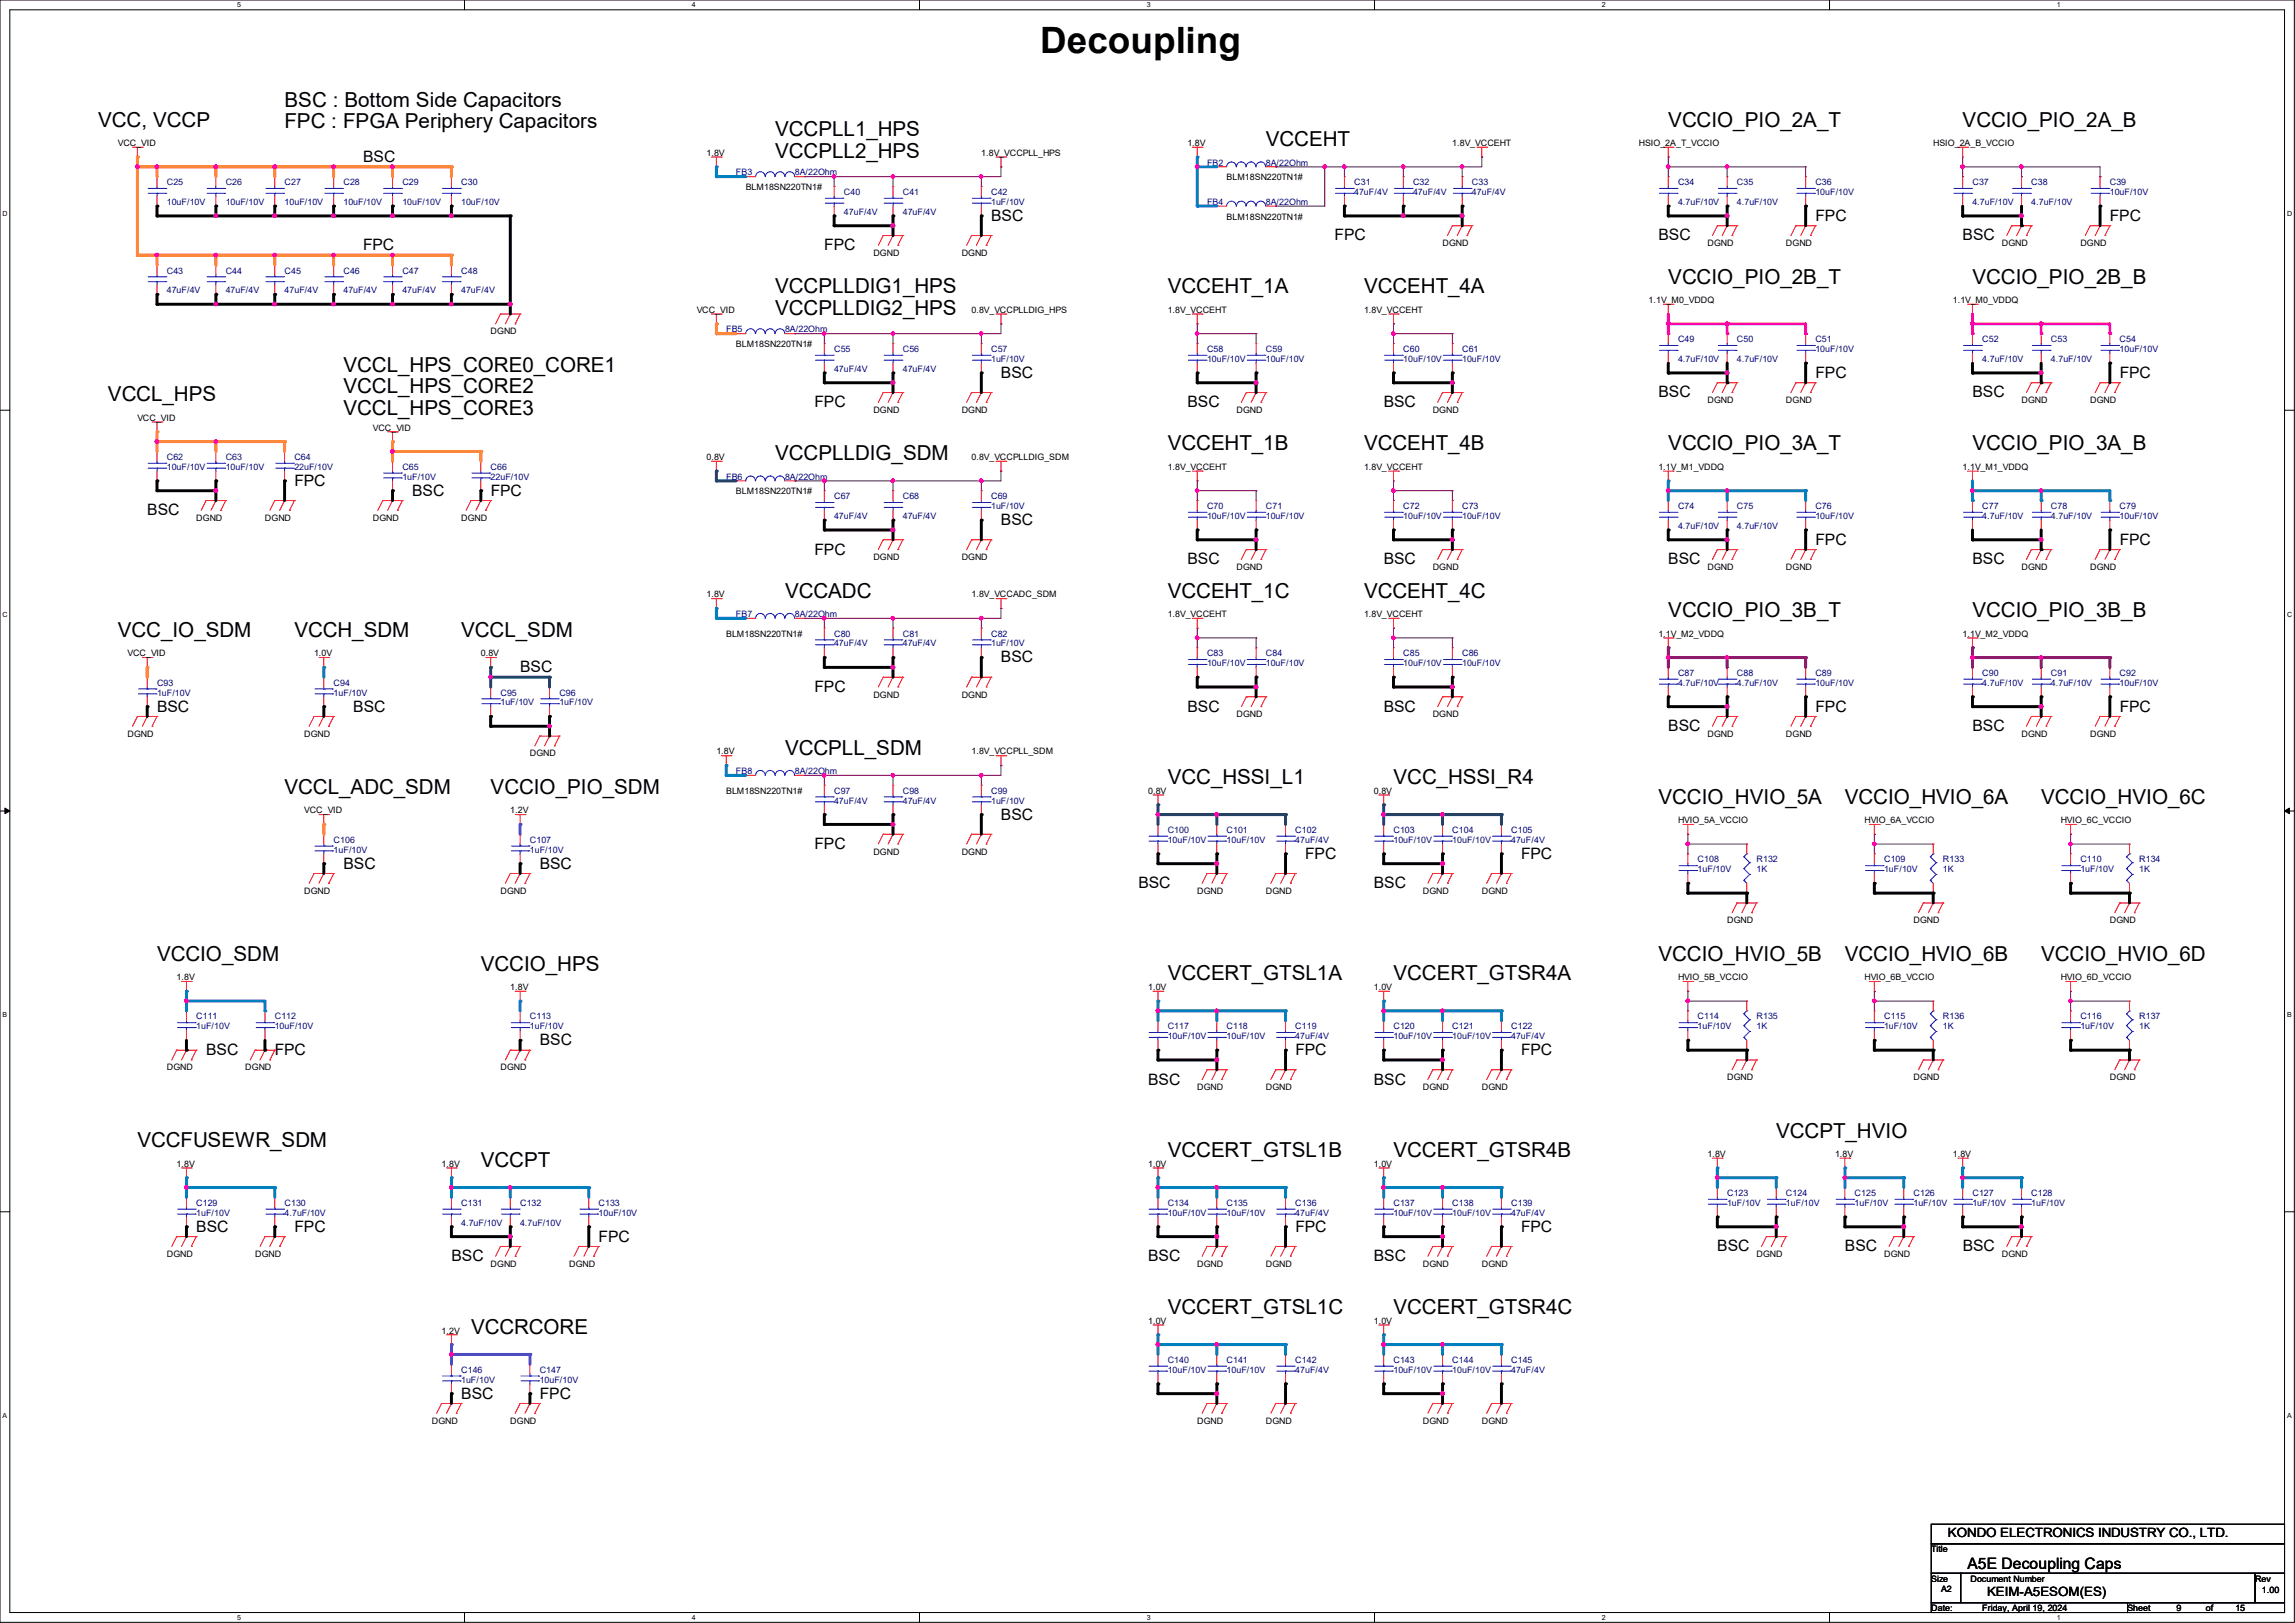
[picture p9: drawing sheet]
<svg xmlns="http://www.w3.org/2000/svg" width="297mm" height="210mm" viewBox="0 0 297 210" stroke-linecap="round" stroke-linejoin="round" font-family="sans-serif">
<defs><g id="words">
<text font-size="4.7" x="134.6" y="6.9">Decoupling</text>
<g font-size="2.7">
<text x="12.7" y="16.4">VCC, VCCP</text>
<text x="36.8" y="13.8">BSC : Bottom Side Capacitors</text>
<text x="36.8" y="16.6">FPC : FPGA Periphery Capacitors</text>
<text x="100.3" y="17.7">VCCPLL1_HPS</text>
<text x="215.9" y="16.4">VCCIO_PIO_2A_T</text>
<text x="254" y="16.4">VCCIO_PIO_2A_B</text>
<text x="100.3" y="20.4">VCCPLL2_HPS</text>
<text x="163.8" y="18.9">VCCEHT</text>
<text x="100.3" y="38">VCCPLLDIG1_HPS</text>
<text x="100.3" y="40.7">VCCPLLDIG2_HPS</text>
<text x="151.1" y="38">VCCEHT_1A</text>
<text x="176.5" y="38">VCCEHT_4A</text>
<text x="215.9" y="36.7">VCCIO_PIO_2B_T</text>
<text x="255.3" y="36.7">VCCIO_PIO_2B_B</text>
<text x="14" y="51.9">VCCL_HPS</text>
<text x="44.4" y="48.1">VCCL_HPS_CORE0_CORE1</text>
<text x="44.4" y="50.9">VCCL_HPS_CORE2</text>
<text x="44.4" y="53.6">VCCL_HPS_CORE3</text>
<text x="100.3" y="59.6">VCCPLLDIG_SDM</text>
<text x="151.1" y="58.3">VCCEHT_1B</text>
<text x="176.5" y="58.3">VCCEHT_4B</text>
<text x="215.9" y="58.3">VCCIO_PIO_3A_T</text>
<text x="255.3" y="58.3">VCCIO_PIO_3A_B</text>
<text x="101.6" y="77.3">VCCADC</text>
<text x="151.1" y="77.3">VCCEHT_1C</text>
<text x="176.5" y="77.3">VCCEHT_4C</text>
<text x="15.2" y="82.4">VCC_IO_SDM</text>
<text x="38.1" y="82.4">VCCH_SDM</text>
<text x="59.7" y="82.4">VCCL_SDM</text>
<text x="215.9" y="79.9">VCCIO_PIO_3B_T</text>
<text x="255.3" y="79.9">VCCIO_PIO_3B_B</text>
<text x="101.6" y="97.7">VCCPLL_SDM</text>
<text x="151.1" y="101.5">VCC_HSSI_L1</text>
<text x="180.3" y="101.5">VCC_HSSI_R4</text>
<text x="36.8" y="102.7">VCCL_ADC_SDM</text>
<text x="63.5" y="102.7">VCCIO_PIO_SDM</text>
<text x="214.6" y="104">VCCIO_HVIO_5A</text>
<text x="238.8" y="104">VCCIO_HVIO_6A</text>
<text x="264.2" y="104">VCCIO_HVIO_6C</text>
<text x="20.3" y="124.3">VCCIO_SDM</text>
<text x="62.2" y="125.6">VCCIO_HPS</text>
<text x="214.6" y="124.3">VCCIO_HVIO_5B</text>
<text x="238.8" y="124.3">VCCIO_HVIO_6B</text>
<text x="264.2" y="124.3">VCCIO_HVIO_6D</text>
<text x="151.1" y="126.9">VCCERT_GTSL1A</text>
<text x="180.3" y="126.9">VCCERT_GTSR4A</text>
<text x="17.8" y="148.5">VCCFUSEWR_SDM</text>
<text x="151.1" y="149.7">VCCERT_GTSL1B</text>
<text x="180.3" y="149.7">VCCERT_GTSR4B</text>
<text x="229.9" y="147.2">VCCPT_HVIO</text>
<text x="62.2" y="151">VCCPT</text>
<text x="61" y="172.6">VCCRCORE</text>
<text x="151.1" y="170.1">VCCERT_GTSL1C</text>
<text x="180.3" y="170.1">VCCERT_GTSR4C</text>
</g>
<g font-size="2">
<text x="47" y="21">BSC</text>
<text x="128.3" y="28.6">BSC</text>
<text x="234.9" y="28.6">FPC</text>
<text x="273" y="28.6">FPC</text>
<text x="47" y="32.4">FPC</text>
<text x="106.7" y="32.4">FPC</text>
<text x="172.7" y="31.1">FPC</text>
<text x="214.6" y="31.1">BSC</text>
<text x="254" y="31.1">BSC</text>
<text x="105.4" y="52.7">FPC</text>
<text x="129.5" y="48.9">BSC</text>
<text x="153.7" y="52.7">BSC</text>
<text x="179.1" y="52.7">BSC</text>
<text x="214.6" y="51.4">BSC</text>
<text x="234.9" y="48.9">FPC</text>
<text x="255.3" y="51.4">BSC</text>
<text x="274.3" y="48.9">FPC</text>
<text x="38.1" y="62.9">FPC</text>
<text x="53.3" y="64.1">BSC</text>
<text x="63.5" y="64.1">FPC</text>
<text x="19" y="66.7">BSC</text>
<text x="105.4" y="71.8">FPC</text>
<text x="129.5" y="67.9">BSC</text>
<text x="234.9" y="70.5">FPC</text>
<text x="274.3" y="70.5">FPC</text>
<text x="153.7" y="73">BSC</text>
<text x="179.1" y="73">BSC</text>
<text x="215.9" y="73">BSC</text>
<text x="255.3" y="73">BSC</text>
<text x="67.3" y="87">BSC</text>
<text x="105.4" y="89.5">FPC</text>
<text x="129.5" y="85.7">BSC</text>
<text x="20.3" y="92.1">BSC</text>
<text x="45.7" y="92.1">BSC</text>
<text x="153.7" y="92.1">BSC</text>
<text x="179.1" y="92.1">BSC</text>
<text x="215.9" y="94.6">BSC</text>
<text x="234.9" y="92.1">FPC</text>
<text x="255.3" y="94.6">BSC</text>
<text x="274.3" y="92.1">FPC</text>
<text x="129.5" y="106">BSC</text>
<text x="44.4" y="112.4">BSC</text>
<text x="69.9" y="112.4">BSC</text>
<text x="105.4" y="109.9">FPC</text>
<text x="168.9" y="111.1">FPC</text>
<text x="196.8" y="111.1">FPC</text>
<text x="147.3" y="114.9">BSC</text>
<text x="177.8" y="114.9">BSC</text>
<text x="26.7" y="136.5">BSC</text>
<text x="35.6" y="136.5">FPC</text>
<text x="69.8" y="135.3">BSC</text>
<text x="167.6" y="136.5">FPC</text>
<text x="196.9" y="136.5">FPC</text>
<text x="148.6" y="140.3">BSC</text>
<text x="177.8" y="140.3">BSC</text>
<text x="25.4" y="159.4">BSC</text>
<text x="38.1" y="159.4">FPC</text>
<text x="77.5" y="160.7">FPC</text>
<text x="167.6" y="159.4">FPC</text>
<text x="196.8" y="159.4">FPC</text>
<text x="222.2" y="161.9">BSC</text>
<text x="238.8" y="161.9">BSC</text>
<text x="254" y="161.9">BSC</text>
<text x="58.4" y="163.2">BSC</text>
<text x="148.6" y="163.2">BSC</text>
<text x="177.8" y="163.2">BSC</text>
<text x="59.7" y="181">BSC</text>
<text x="69.9" y="181">FPC</text>
<text x="254.6" y="203.1">A5E Decoupling Caps</text>
</g>
<g font-size="1.7">
<text x="252.1" y="198.8">KONDO ELECTRONICS INDUSTRY CO., LTD.</text>
<text x="257.2" y="206.5">KEIM-A5ESOM(ES)</text>
</g>
<g font-size="1.1">
<text x="15.2" y="18.9">VCC_VID</text>
<text x="91.4" y="20.2">1.8V</text>
<text x="127" y="20.2">1.8V_VCCPLL_HPS</text>
<text x="153.7" y="18.9">1.8V</text>
<text x="158.7" y="23.3">BLM18SN220TN1#</text>
<text x="188" y="18.9">1.8V_VCCEHT</text>
<text x="212.1" y="18.9">HSIO_2A_T_VCCIO</text>
<text x="250.2" y="18.9">HSIO_2A_B_VCCIO</text>
<text x="96.5" y="24.6">BLM18SN220TN1#</text>
<text x="158.7" y="28.4">BLM18SN220TN1#</text>
<text x="113" y="33.1">DGND</text>
<text x="124.5" y="33.1">DGND</text>
<text x="186.7" y="31.8">DGND</text>
<text x="221" y="31.8">DGND</text>
<text x="231.1" y="31.8">DGND</text>
<text x="259.1" y="31.8">DGND</text>
<text x="269.2" y="31.8">DGND</text>
<text x="90.2" y="40.5">VCC_VID</text>
<text x="125.7" y="40.5">0.8V_VCCPLLDIG_HPS</text>
<text x="151.1" y="40.5">1.8V_VCCEHT</text>
<text x="176.5" y="40.5">1.8V_VCCEHT</text>
<text x="213.4" y="39.2">1.1V_M0_VDDQ</text>
<text x="252.7" y="39.2">1.1V_M0_VDDQ</text>
<text x="63.5" y="43.3">DGND</text>
<text x="95.2" y="44.9">BLM18SN220TN1#</text>
<text x="113" y="53.4">DGND</text>
<text x="124.5" y="53.4">DGND</text>
<text x="160" y="53.4">DGND</text>
<text x="185.4" y="53.4">DGND</text>
<text x="221" y="52.2">DGND</text>
<text x="231.1" y="52.2">DGND</text>
<text x="261.6" y="52.2">DGND</text>
<text x="270.5" y="52.2">DGND</text>
<text x="17.8" y="54.4">VCC_VID</text>
<text x="48.3" y="55.7">VCC_VID</text>
<text x="91.4" y="59.5">0.8V</text>
<text x="125.7" y="59.5">0.8V_VCCPLLDIG_SDM</text>
<text x="95.2" y="64">BLM18SN220TN1#</text>
<text x="151.1" y="60.8">1.8V_VCCEHT</text>
<text x="176.5" y="60.8">1.8V_VCCEHT</text>
<text x="214.6" y="60.8">1.1V_M1_VDDQ</text>
<text x="254" y="60.8">1.1V_M1_VDDQ</text>
<text x="25.4" y="67.4">DGND</text>
<text x="34.3" y="67.4">DGND</text>
<text x="48.3" y="67.4">DGND</text>
<text x="59.7" y="67.4">DGND</text>
<text x="91.4" y="77.3">1.8V</text>
<text x="113" y="72.5">DGND</text>
<text x="124.5" y="72.5">DGND</text>
<text x="125.7" y="77.3">1.8V_VCCADC_SDM</text>
<text x="160" y="73.7">DGND</text>
<text x="185.4" y="73.7">DGND</text>
<text x="221" y="73.7">DGND</text>
<text x="231.1" y="73.7">DGND</text>
<text x="261.6" y="73.7">DGND</text>
<text x="270.5" y="73.7">DGND</text>
<text x="94" y="82.4">BLM18SN220TN1#</text>
<text x="151.1" y="79.8">1.8V_VCCEHT</text>
<text x="176.5" y="79.8">1.8V_VCCEHT</text>
<text x="214.6" y="82.4">1.1V_M2_VDDQ</text>
<text x="254" y="82.4">1.1V_M2_VDDQ</text>
<text x="16.5" y="84.9">VCC_VID</text>
<text x="40.6" y="84.9">1.0V</text>
<text x="62.2" y="84.9">0.8V</text>
<text x="16.5" y="95.3">DGND</text>
<text x="39.4" y="95.3">DGND</text>
<text x="113" y="90.3">DGND</text>
<text x="124.5" y="90.3">DGND</text>
<text x="160" y="92.8">DGND</text>
<text x="185.4" y="92.8">DGND</text>
<text x="221" y="95.3">DGND</text>
<text x="231.1" y="95.3">DGND</text>
<text x="261.6" y="95.3">DGND</text>
<text x="270.5" y="95.3">DGND</text>
<text x="68.6" y="97.9">DGND</text>
<text x="92.7" y="97.6">1.8V</text>
<text x="125.7" y="97.6">1.8V_VCCPLL_SDM</text>
<text x="39.4" y="105.2">VCC_VID</text>
<text x="66" y="105.2">1.2V</text>
<text x="94" y="102.7">BLM18SN220TN1#</text>
<text x="148.6" y="102.7">0.8V</text>
<text x="177.8" y="102.7">0.8V</text>
<text x="217.2" y="106.5">HVIO_5A_VCCIO</text>
<text x="241.3" y="106.5">HVIO_6A_VCCIO</text>
<text x="266.7" y="106.5">HVIO_6C_VCCIO</text>
<text x="113" y="110.6">DGND</text>
<text x="124.5" y="110.6">DGND</text>
<text x="39.4" y="115.7">DGND</text>
<text x="64.8" y="115.7">DGND</text>
<text x="154.9" y="115.7">DGND</text>
<text x="163.8" y="115.7">DGND</text>
<text x="184.1" y="115.7">DGND</text>
<text x="191.8" y="115.7">DGND</text>
<text x="223.5" y="119.5">DGND</text>
<text x="247.6" y="119.5">DGND</text>
<text x="273" y="119.5">DGND</text>
<text x="22.9" y="126.8">1.8V</text>
<text x="66" y="128.1">1.8V</text>
<text x="148.6" y="128.1">1.0V</text>
<text x="177.8" y="128.1">1.0V</text>
<text x="217.2" y="126.8">HVIO_5B_VCCIO</text>
<text x="241.3" y="126.8">HVIO_6B_VCCIO</text>
<text x="266.7" y="126.8">HVIO_6D_VCCIO</text>
<text x="21.6" y="138.5">DGND</text>
<text x="31.7" y="138.5">DGND</text>
<text x="64.8" y="138.5">DGND</text>
<text x="154.9" y="141.1">DGND</text>
<text x="163.8" y="141.1">DGND</text>
<text x="184.1" y="141.1">DGND</text>
<text x="191.8" y="141.1">DGND</text>
<text x="223.5" y="139.8">DGND</text>
<text x="247.6" y="139.8">DGND</text>
<text x="273" y="139.8">DGND</text>
<text x="221" y="149.7">1.8V</text>
<text x="237.5" y="149.7">1.8V</text>
<text x="252.7" y="149.7">1.8V</text>
<text x="22.9" y="151">1.8V</text>
<text x="57.1" y="151">1.8V</text>
<text x="148.6" y="151">1.0V</text>
<text x="177.8" y="151">1.0V</text>
<text x="21.6" y="162.6">DGND</text>
<text x="33" y="162.6">DGND</text>
<text x="63.5" y="163.9">DGND</text>
<text x="73.7" y="163.9">DGND</text>
<text x="154.9" y="163.9">DGND</text>
<text x="163.8" y="163.9">DGND</text>
<text x="184.1" y="163.9">DGND</text>
<text x="191.8" y="163.9">DGND</text>
<text x="227.3" y="162.6">DGND</text>
<text x="243.8" y="162.6">DGND</text>
<text x="259.1" y="162.6">DGND</text>
<text x="57.1" y="172.6">1.2V</text>
<text x="148.6" y="171.3">1.0V</text>
<text x="177.8" y="171.3">1.0V</text>
<text x="55.9" y="184.2">DGND</text>
<text x="66" y="184.2">DGND</text>
<text x="154.9" y="184.2">DGND</text>
<text x="163.8" y="184.2">DGND</text>
<text x="184.1" y="184.2">DGND</text>
<text x="191.8" y="184.2">DGND</text>
<text x="249.9" y="200.9">Title</text>
<text x="249.9" y="204.7">Size</text>
<text x="249.9" y="208.5">Date:</text>
<text x="251.2" y="206">A2</text>
<text x="255" y="204.7">Document Number</text>
<text x="256.5" y="208.5">Friday, April 19, 2024</text>
<text x="275.3" y="208.5">Sheet</text>
<text x="281.7" y="208.5">9</text>
<text x="285.5" y="208.5">of</text>
<text x="289.3" y="208.5">15</text>
<text x="291.8" y="204.7">Rev</text>
<text x="292.7" y="206.1">1.00</text>
</g>
<g font-size="1.1" fill="#000080">
<text x="21.6" y="24">C25</text>
<text x="29.2" y="24">C26</text>
<text x="36.8" y="24">C27</text>
<text x="44.4" y="24">C28</text>
<text x="52.1" y="24">C29</text>
<text x="59.7" y="24">C30</text>
<text x="95.2" y="22.7">FB3</text>
<text x="102.9" y="22.7">8A/22Ohm</text>
<text x="156.2" y="21.4">FB2</text>
<text x="163.8" y="21.4">8A/22Ohm</text>
<text x="175.3" y="24">C31</text>
<text x="182.9" y="24">C32</text>
<text x="190.5" y="24">C33</text>
<text x="217.2" y="24">C34</text>
<text x="224.8" y="24">C35</text>
<text x="234.9" y="24">C36</text>
<text x="255.3" y="24">C37</text>
<text x="262.9" y="24">C38</text>
<text x="273" y="24">C39</text>
<text x="21.6" y="26.5">10uF/10V</text>
<text x="29.2" y="26.5">10uF/10V</text>
<text x="36.8" y="26.5">10uF/10V</text>
<text x="44.4" y="26.5">10uF/10V</text>
<text x="52.1" y="26.5">10uF/10V</text>
<text x="59.7" y="26.5">10uF/10V</text>
<text x="109.2" y="25.2">C40</text>
<text x="109.2" y="27.8">47uF/4V</text>
<text x="116.8" y="25.2">C41</text>
<text x="116.8" y="27.8">47uF/4V</text>
<text x="128.3" y="25.2">C42</text>
<text x="128.3" y="26.5">1uF/10V</text>
<text x="156.2" y="26.5">FB4</text>
<text x="163.8" y="26.5">8A/22Ohm</text>
<text x="175.3" y="25.2">47uF/4V</text>
<text x="182.9" y="25.2">47uF/4V</text>
<text x="190.5" y="25.2">47uF/4V</text>
<text x="217.2" y="26.5">4.7uF/10V</text>
<text x="224.8" y="26.5">4.7uF/10V</text>
<text x="234.9" y="25.2">10uF/10V</text>
<text x="255.3" y="26.5">4.7uF/10V</text>
<text x="262.9" y="26.5">4.7uF/10V</text>
<text x="273" y="25.2">10uF/10V</text>
<text x="21.6" y="35.4">C43</text>
<text x="29.2" y="35.4">C44</text>
<text x="36.8" y="35.4">C45</text>
<text x="44.4" y="35.4">C46</text>
<text x="52.1" y="35.4">C47</text>
<text x="59.7" y="35.4">C48</text>
<text x="21.6" y="37.9">47uF/4V</text>
<text x="29.2" y="37.9">47uF/4V</text>
<text x="36.8" y="37.9">47uF/4V</text>
<text x="44.4" y="37.9">47uF/4V</text>
<text x="52.1" y="37.9">47uF/4V</text>
<text x="59.7" y="37.9">47uF/4V</text>
<text x="94" y="43">FB5</text>
<text x="101.6" y="43">8A/22Ohm</text>
<text x="107.9" y="45.6">C55</text>
<text x="116.8" y="45.6">C56</text>
<text x="128.3" y="45.6">C57</text>
<text x="128.3" y="46.8">1uF/10V</text>
<text x="156.2" y="45.6">C58</text>
<text x="156.2" y="46.8">10uF/10V</text>
<text x="163.8" y="45.6">C59</text>
<text x="163.8" y="46.8">10uF/10V</text>
<text x="181.6" y="45.6">C60</text>
<text x="181.6" y="46.8">10uF/10V</text>
<text x="189.2" y="45.6">C61</text>
<text x="189.2" y="46.8">10uF/10V</text>
<text x="217.2" y="44.3">C49</text>
<text x="217.2" y="46.8">4.7uF/10V</text>
<text x="224.8" y="44.3">C50</text>
<text x="224.8" y="46.8">4.7uF/10V</text>
<text x="234.9" y="44.3">C51</text>
<text x="234.9" y="45.6">10uF/10V</text>
<text x="256.5" y="44.3">C52</text>
<text x="256.5" y="46.8">4.7uF/10V</text>
<text x="265.4" y="44.3">C53</text>
<text x="265.4" y="46.8">4.7uF/10V</text>
<text x="274.3" y="44.3">C54</text>
<text x="274.3" y="45.6">10uF/10V</text>
<text x="107.9" y="48.1">47uF/4V</text>
<text x="116.8" y="48.1">47uF/4V</text>
<text x="21.6" y="59.5">C62</text>
<text x="29.2" y="59.5">C63</text>
<text x="38.1" y="59.5">C64</text>
<text x="21.6" y="60.8">10uF/10V</text>
<text x="29.2" y="60.8">10uF/10V</text>
<text x="38.1" y="60.8">22uF/10V</text>
<text x="52.1" y="60.8">C65</text>
<text x="52.1" y="62.1">1uF/10V</text>
<text x="63.5" y="60.8">C66</text>
<text x="63.5" y="62.1">22uF/10V</text>
<text x="94" y="62.1">FB6</text>
<text x="101.6" y="62.1">8A/22Ohm</text>
<text x="107.9" y="64.6">C67</text>
<text x="116.8" y="64.6">C68</text>
<text x="128.3" y="64.6">C69</text>
<text x="128.3" y="65.9">1uF/10V</text>
<text x="156.2" y="65.9">C70</text>
<text x="163.8" y="65.9">C71</text>
<text x="181.6" y="65.9">C72</text>
<text x="189.2" y="65.9">C73</text>
<text x="217.2" y="65.9">C74</text>
<text x="224.8" y="65.9">C75</text>
<text x="234.9" y="65.9">C76</text>
<text x="256.5" y="65.9">C77</text>
<text x="265.4" y="65.9">C78</text>
<text x="274.3" y="65.9">C79</text>
<text x="107.9" y="67.1">47uF/4V</text>
<text x="116.8" y="67.1">47uF/4V</text>
<text x="156.2" y="67.1">10uF/10V</text>
<text x="163.8" y="67.1">10uF/10V</text>
<text x="181.6" y="67.1">10uF/10V</text>
<text x="189.2" y="67.1">10uF/10V</text>
<text x="217.2" y="68.4">4.7uF/10V</text>
<text x="224.8" y="68.4">4.7uF/10V</text>
<text x="234.9" y="67.1">10uF/10V</text>
<text x="256.5" y="67.1">4.7uF/10V</text>
<text x="265.4" y="67.1">4.7uF/10V</text>
<text x="274.3" y="67.1">10uF/10V</text>
<text x="95.2" y="79.8">FB7</text>
<text x="102.9" y="79.8">8A/22Ohm</text>
<text x="107.9" y="82.4">C80</text>
<text x="107.9" y="83.7">47uF/4V</text>
<text x="116.8" y="82.4">C81</text>
<text x="116.8" y="83.7">47uF/4V</text>
<text x="128.3" y="82.4">C82</text>
<text x="128.3" y="83.7">1uF/10V</text>
<text x="20.3" y="88.7">C93</text>
<text x="43.2" y="88.7">C94</text>
<text x="156.2" y="84.9">C83</text>
<text x="156.2" y="86.2">10uF/10V</text>
<text x="163.8" y="84.9">C84</text>
<text x="163.8" y="86.2">10uF/10V</text>
<text x="181.6" y="84.9">C85</text>
<text x="181.6" y="86.2">10uF/10V</text>
<text x="189.2" y="84.9">C86</text>
<text x="189.2" y="86.2">10uF/10V</text>
<text x="217.2" y="87.5">C87</text>
<text x="217.2" y="88.7">4.7uF/10V</text>
<text x="224.8" y="87.5">C88</text>
<text x="224.8" y="88.7">4.7uF/10V</text>
<text x="234.9" y="87.5">C89</text>
<text x="234.9" y="88.7">10uF/10V</text>
<text x="256.5" y="87.5">C90</text>
<text x="256.5" y="88.7">4.7uF/10V</text>
<text x="265.4" y="87.5">C91</text>
<text x="265.4" y="88.7">4.7uF/10V</text>
<text x="274.3" y="87.5">C92</text>
<text x="274.3" y="88.7">10uF/10V</text>
<text x="20.3" y="90">1uF/10V</text>
<text x="43.2" y="90">1uF/10V</text>
<text x="64.8" y="90">C95</text>
<text x="64.8" y="91.3">1uF/10V</text>
<text x="72.4" y="90">C96</text>
<text x="72.4" y="91.3">1uF/10V</text>
<text x="95.2" y="100.2">FB8</text>
<text x="102.9" y="100.2">8A/22Ohm</text>
<text x="107.9" y="102.7">C97</text>
<text x="107.9" y="104">47uF/4V</text>
<text x="116.8" y="102.7">C98</text>
<text x="116.8" y="104">47uF/4V</text>
<text x="128.3" y="102.7">C99</text>
<text x="128.3" y="104">1uF/10V</text>
<text x="151.1" y="107.8">C100</text>
<text x="158.7" y="107.8">C101</text>
<text x="167.6" y="107.8">C102</text>
<text x="180.3" y="107.8">C103</text>
<text x="188" y="107.8">C104</text>
<text x="195.6" y="107.8">C105</text>
<text x="43.2" y="109.1">C106</text>
<text x="43.2" y="110.3">1uF/10V</text>
<text x="68.6" y="109.1">C107</text>
<text x="68.6" y="110.3">1uF/10V</text>
<text x="151.1" y="109.1">10uF/10V</text>
<text x="158.7" y="109.1">10uF/10V</text>
<text x="167.6" y="109.1">47uF/4V</text>
<text x="180.3" y="109.1">10uF/10V</text>
<text x="188" y="109.1">10uF/10V</text>
<text x="195.6" y="109.1">47uF/4V</text>
<text x="219.7" y="111.6">C108</text>
<text x="219.7" y="112.9">1uF/10V</text>
<text x="227.3" y="111.6">R132</text>
<text x="227.3" y="112.9">1K</text>
<text x="243.8" y="111.6">C109</text>
<text x="243.8" y="112.9">1uF/10V</text>
<text x="251.5" y="111.6">R133</text>
<text x="251.5" y="112.9">1K</text>
<text x="269.2" y="111.6">C110</text>
<text x="269.2" y="112.9">1uF/10V</text>
<text x="276.9" y="111.6">R134</text>
<text x="276.9" y="112.9">1K</text>
<text x="25.4" y="131.9">C111</text>
<text x="35.6" y="131.9">C112</text>
<text x="68.6" y="131.9">C113</text>
<text x="219.7" y="131.9">C114</text>
<text x="227.3" y="131.9">R135</text>
<text x="243.8" y="131.9">C115</text>
<text x="251.5" y="131.9">R136</text>
<text x="269.2" y="131.9">C116</text>
<text x="276.9" y="131.9">R137</text>
<text x="25.4" y="133.2">1uF/10V</text>
<text x="35.6" y="133.2">10uF/10V</text>
<text x="68.6" y="133.2">1uF/10V</text>
<text x="151.1" y="133.2">C117</text>
<text x="151.1" y="134.5">10uF/10V</text>
<text x="158.7" y="133.2">C118</text>
<text x="158.7" y="134.5">10uF/10V</text>
<text x="167.6" y="133.2">C119</text>
<text x="167.6" y="134.5">47uF/4V</text>
<text x="180.3" y="133.2">C120</text>
<text x="180.3" y="134.5">10uF/10V</text>
<text x="188" y="133.2">C121</text>
<text x="188" y="134.5">10uF/10V</text>
<text x="195.6" y="133.2">C122</text>
<text x="195.6" y="134.5">47uF/4V</text>
<text x="219.7" y="133.2">1uF/10V</text>
<text x="227.3" y="133.2">1K</text>
<text x="243.8" y="133.2">1uF/10V</text>
<text x="251.5" y="133.2">1K</text>
<text x="269.2" y="133.2">1uF/10V</text>
<text x="276.9" y="133.2">1K</text>
<text x="223.5" y="154.8">C123</text>
<text x="231.1" y="154.8">C124</text>
<text x="240" y="154.8">C125</text>
<text x="247.6" y="154.8">C126</text>
<text x="255.3" y="154.8">C127</text>
<text x="262.9" y="154.8">C128</text>
<text x="25.4" y="156">C129</text>
<text x="25.4" y="157.3">1uF/10V</text>
<text x="36.8" y="156">C130</text>
<text x="36.8" y="157.3">4.7uF/10V</text>
<text x="59.7" y="156">C131</text>
<text x="59.7" y="158.6">4.7uF/10V</text>
<text x="67.3" y="156">C132</text>
<text x="67.3" y="158.6">4.7uF/10V</text>
<text x="77.5" y="156">C133</text>
<text x="77.5" y="157.3">10uF/10V</text>
<text x="151.1" y="156">C134</text>
<text x="151.1" y="157.3">10uF/10V</text>
<text x="158.7" y="156">C135</text>
<text x="158.7" y="157.3">10uF/10V</text>
<text x="167.6" y="156">C136</text>
<text x="167.6" y="157.3">47uF/4V</text>
<text x="180.3" y="156">C137</text>
<text x="180.3" y="157.3">10uF/10V</text>
<text x="188" y="156">C138</text>
<text x="188" y="157.3">10uF/10V</text>
<text x="195.6" y="156">C139</text>
<text x="195.6" y="157.3">47uF/4V</text>
<text x="223.5" y="156">1uF/10V</text>
<text x="231.1" y="156">1uF/10V</text>
<text x="240" y="156">1uF/10V</text>
<text x="247.6" y="156">1uF/10V</text>
<text x="255.3" y="156">1uF/10V</text>
<text x="262.9" y="156">1uF/10V</text>
<text x="59.7" y="177.6">C146</text>
<text x="59.7" y="178.9">1uF/10V</text>
<text x="69.8" y="177.6">C147</text>
<text x="69.8" y="178.9">10uF/10V</text>
<text x="151.1" y="176.4">C140</text>
<text x="151.1" y="177.6">10uF/10V</text>
<text x="158.7" y="176.4">C141</text>
<text x="158.7" y="177.6">10uF/10V</text>
<text x="167.6" y="176.4">C142</text>
<text x="167.6" y="177.6">47uF/4V</text>
<text x="180.3" y="176.4">C143</text>
<text x="180.3" y="177.6">10uF/10V</text>
<text x="188" y="176.4">C144</text>
<text x="188" y="177.6">10uF/10V</text>
<text x="195.6" y="176.4">C145</text>
<text x="195.6" y="177.6">47uF/4V</text>
</g>
<g font-size=".9">
<text x="30.7" y=".9">5</text>
<text x="89.5" y=".9">4</text>
<text x="148.4" y=".9">3</text>
<text x="207.3" y=".9">2</text>
<text x="266.2" y=".9">1</text>
<text x=".3" y="28">D</text>
<text x="296" y="28">D</text>
<text x=".3" y="79.8">C</text>
<text x="296" y="79.8">C</text>
<text x=".3" y="131.7">B</text>
<text x="296" y="131.7">B</text>
<text x=".3" y="183.5">A</text>
<text x="296" y="183.5">A</text>
<text x="30.7" y="209.6">5</text>
<text x="89.5" y="209.6">4</text>
<text x="148.4" y="209.6">3</text>
<text x="207.3" y="209.6">2</text>
<text x="266.2" y="209.6">1</text>
</g>
</g></defs>
<path d="M0 0h296.9v209.9h-296.9zM1.3 1.3h294.4v207.4h-294.4z" fill="none" stroke="#000" stroke-width=".13"/>
<g fill="#fff">
<path d="M30.7 .1h.5v1h-.5z"/>
<path d="M30.7 208.8h.5v1h-.5z"/>
</g>
<path d="M60.1 0v1.3M60.1 208.7v1.2" fill="none" stroke="#000" stroke-width=".13"/>
<g fill="#fff">
<path d="M89.5 .1h.5v1h-.5z"/>
<path d="M89.5 208.8h.5v1h-.5z"/>
</g>
<path d="M119 0v1.3M119 208.7v1.2" fill="none" stroke="#000" stroke-width=".13"/>
<g fill="#fff">
<path d="M148.4 .1h.5v1h-.5z"/>
<path d="M148.4 208.8h.5v1h-.5z"/>
</g>
<path d="M177.9 0v1.3M177.9 208.7v1.2" fill="none" stroke="#000" stroke-width=".13"/>
<g fill="#fff">
<path d="M207.3 .1h.5v1h-.5z"/>
<path d="M207.3 208.8h.5v1h-.5z"/>
</g>
<path d="M236.8 0v1.3M236.8 208.7v1.2" fill="none" stroke="#000" stroke-width=".13"/>
<g fill="#fff">
<path d="M266.2 .1h.5v1h-.5z"/>
<path d="M266.2 208.8h.5v1h-.5z"/>
<path d="M.3 27.2h.7v1h-.7z"/>
<path d="M296 27.2h.6v1h-.6z"/>
<path d="M.3 79h.7v1h-.7z"/>
<path d="M296 79h.6v1h-.6z"/>
</g>
<path d="M0 53.1h1.3M295.7 53.1h1.2" fill="none" stroke="#000" stroke-width=".13"/>
<g fill="#fff">
<path d="M.3 130.9h.6v1h-.6z"/>
<path d="M296 130.9h.6v1h-.6z"/>
</g>
<path d="M0 104.9h1.3M295.7 104.9h1.2" fill="none" stroke="#000" stroke-width=".13"/>
<path d="M.6 104.6l.7 .3-.7 .4zM295.7 104.9l.6-.3v.7z" fill="#000" stroke="#000" stroke-width=".13"/>
<g fill="#fff">
<path d="M.3 182.7h.6v1h-.6z"/>
<path d="M296 182.7h.5v1h-.5z"/>
</g>
<path d="M0 156.8h1.3M295.7 156.8h1.2M249.9 197.2h45.8v2.6h-45.8zM249.9 199.8h45.8v3.8h-45.8zM249.9 203.6h3.8v3.8h-3.8zM249.9 207.4h25.4v1.3h-25.4zM253.7 203.6h38.1v3.8h-38.1zM275.3 207.4h20.4v1.3h-20.4zM291.8 203.6h3.9v3.8h-3.9z" fill="none" stroke="#000" stroke-width=".13"/>
<g fill="none" stroke="#f00" stroke-width=".13">
<path d="M17.1 19h1.3M17.8 19v1.3M18.4 19h.1M154.3 19h1.3M154.9 19v1.3M155.6 19h.1M191.1 19h1.3M191.8 19v1.3M192.4 19h.1M215.3 19h1.2M215.9 19v1.3M216.5 19h.1"/>
<path d="M253.4 19h1.2M254 19v1.3M254.6 19h.1M17.8 20.3h.1M20.3 22.9h.1M20.3 26.7h.1M20.3 34.3h.1M20.3 38.1h.1M20.3 22.9v1.2M20.3 25.4v1.3M20.3 34.3v1.3M20.3 36.8v1.3"/>
<path d="M27.9 22.9h.1M27.9 26.7h.1M27.9 34.3h.1M27.9 38.1h.1M27.9 22.9v1.2M27.9 25.4v1.3M27.9 34.3v1.3M27.9 36.8v1.3M35.6 22.9h.1M35.6 26.7h.1M35.6 34.3h.1M35.6 38.1h.1"/>
<path d="M35.6 22.9v1.2M35.6 25.4v1.3M35.6 34.3v1.3M35.6 36.8v1.3M43.2 22.9h.1M43.2 26.7h.1M43.2 34.3h.1M43.2 38.1h.1M43.2 22.9v1.2M43.2 25.4v1.3M43.2 34.3v1.3M43.2 36.8v1.3"/>
<path d="M50.8 34.3h.1M50.8 38.1h.1M50.8 22.9h.1M50.8 26.7h.1M50.8 22.9v1.2M50.8 25.4v1.3M50.8 34.3v1.3M50.8 36.8v1.3M58.4 34.3h.1M58.4 38.1h.1M58.4 22.9h.1M58.4 26.7h.1"/>
<path d="M58.4 22.9v1.2M58.4 25.4v1.3M58.4 34.3v1.3M58.4 36.8v1.3M92.1 20.3h1.2M92.7 21.6h.1M92.7 20.3v1.3M93.3 20.3h.1M96.5 22.9h.1M96.5 22.9h1.3M102.9 22.9h1.2M104.1 22.9h.1"/>
<path d="M107.9 24.1h.1M107.9 27.9h.1M107.9 24.1v1.3M107.9 26.7v1.2M114.3 30.5h.1M114.3 30.5h2.5M114.3 30.5l-.6 1.2M115.6 30.5h.1M115.6 24.1h.1M115.6 27.9h.1M115.6 30.5l-.7 1.2M115.6 24.1v1.3"/>
<path d="M115.6 26.7v1.2M116.2 31.7h.1M116.8 30.5h.1M116.8 30.5l-.6 1.2M125.7 30.5h.1M125.7 30.5l-.6 1.2M125.7 30.5h2.6M127 30.5h.1M127 24.1h.1M127 27.9h.1M127 30.5l-.6 1.2M127 24.1v1.3"/>
<path d="M127 26.7v1.2M127.6 31.7h.1M128.3 30.5h.1M128.3 30.5l-.7 1.2M128.9 20.3h1.3M129.5 21.6h.1M129.5 20.3v1.3M130.2 20.3h.1M154.9 20.3h.1M157.5 21.6h.1M157.5 26.7h.1M157.5 21.6h1.2"/>
<path d="M157.5 26.7h1.2M163.8 21.6h1.3M163.8 26.7h1.3M165.1 21.6h.1M165.1 26.7h.1M174 22.9h.1M174 26.7h.1M174 22.9v1.2M174 25.4v1.3M181.6 22.9h.1M181.6 26.7h.1M181.6 22.9v1.2"/>
<path d="M181.6 25.4v1.3M188 29.2h.1M188 29.2l-.7 1.3M188 29.2h2.5M189.2 29.2h.1M189.2 22.9h.1M189.2 26.7h.1M189.2 29.2l-.6 1.3M189.2 22.9v1.2M189.2 25.4v1.3M189.9 30.5h.1M190.5 29.2h.1"/>
<path d="M190.5 29.2l-.6 1.3M191.8 20.3h.1M215.3 39.4h1.2M215.9 20.3h.1M215.9 22.9h.1M215.9 26.7h.1M215.9 22.9v1.2M215.9 25.4v1.3M215.9 39.4v1.2M216.5 39.4h.1M222.2 29.2h.1M222.2 29.2h2.6"/>
<path d="M222.2 29.2l-.6 1.3M223.5 29.2h.1M223.5 22.9h.1M223.5 26.7h.1M223.5 29.2l-.6 1.3M223.5 22.9v1.2M223.5 25.4v1.3M224.2 30.5h.1M224.8 29.2h.1M224.8 29.2l-.6 1.3M232.4 29.2h.1M232.4 29.2h2.5"/>
<path d="M232.4 29.2l-.6 1.3M233.7 29.2h.1M233.7 22.9h.1M233.7 26.7h.1M233.7 29.2l-.7 1.3M233.7 22.9v1.2M233.7 25.4v1.3M234.3 30.5h.1M234.9 29.2h.1M234.9 29.2l-.6 1.3M254 20.3h.1M254 22.9h.1"/>
<path d="M254 26.7h.1M254 22.9v1.2M254 25.4v1.3M254.6 39.4h1.3M255.3 39.4v1.2M255.9 39.4h.1M260.3 29.2h.1M260.3 29.2h2.6M260.3 29.2l-.6 1.3M261.6 29.2h.1M261.6 22.9h.1M261.6 26.7h.1"/>
<path d="M261.6 29.2l-.6 1.3M261.6 22.9v1.2M261.6 25.4v1.3M262.3 30.5h.1M262.9 29.2h.1M262.9 29.2l-.6 1.3M270.5 29.2h.1M270.5 29.2h2.5M270.5 29.2l-.6 1.3M271.8 29.2h.1M271.8 22.9h.1M271.8 26.7h.1"/>
<path d="M271.8 29.2l-.7 1.3M271.8 22.9v1.2M271.8 25.4v1.3M272.4 30.5h.1M273 29.2h.1M273 29.2l-.6 1.3M19.7 54.6h1.3M20.3 55.9h.1M20.3 58.4h.1M20.3 54.6v1.3M20.3 58.4v1.3M21 54.6h.1"/>
<path d="M27.9 58.4h.1M27.9 58.4v1.3M36.8 58.4h.1M36.8 58.4v1.3M50.2 55.9h1.2M50.8 57.1h.1M50.8 59.7h.1M50.8 55.9v1.2M50.8 59.7v1.3M51.4 55.9h.1M62.2 59.7h.1M62.2 59.7v1.3"/>
<path d="M64.8 40.6h.1M64.8 40.6l-.7 1.3M64.8 40.6h2.5M66 40.6h.1M66 40.6l-.6 1.3M66.7 41.9h.1M67.3 40.6h.1M67.3 40.6l-.6 1.3M92.1 40.6h1.2M92.1 59.7h1.2M92.7 41.9h.1M92.7 40.6v1.3"/>
<path d="M92.7 59.7v1.3M93.3 59.7h.1M93.3 40.6h.1M95.2 43.2h.1M95.2 43.2h1.3M101.6 43.2h1.3M102.9 43.2h.1M106.7 44.4h.1M106.7 48.3h.1M106.7 44.4v1.3M106.7 47v1.3M114.3 50.8h.1"/>
<path d="M114.3 50.8h2.5M114.3 50.8l-.6 1.3M115.6 50.8h.1M115.6 44.4h.1M115.6 48.3h.1M115.6 50.8l-.7 1.3M115.6 44.4v1.3M115.6 47v1.3M116.2 52.1h.1M116.8 50.8h.1M116.8 50.8l-.6 1.3M125.7 50.8h.1"/>
<path d="M125.7 50.8h2.6M125.7 50.8l-.6 1.3M127 50.8h.1M127 44.4h.1M127 48.3h.1M127 50.8l-.6 1.3M127 44.4v1.3M127 47v1.3M127.6 52.1h.1M128.3 50.8h.1M128.3 50.8l-.7 1.3M128.9 40.6h1.3"/>
<path d="M128.9 59.7h1.3M129.5 41.9h.1M129.5 40.6v1.3M129.5 59.7v1.3M130.2 59.7h.1M130.2 40.6h.1M154.3 40.6h1.3M154.9 41.9h.1M154.9 44.4h.1M154.9 48.3h.1M154.9 40.6v1.3M154.9 44.4v1.3"/>
<path d="M154.9 47v1.3M155.6 40.6h.1M161.3 50.8h.1M161.3 50.8h2.5M161.3 50.8l-.6 1.3M162.6 50.8h.1M162.6 44.4h.1M162.6 48.3h.1M162.6 50.8l-.7 1.3M162.6 44.4v1.3M162.6 47v1.3M163.2 52.1h.1"/>
<path d="M163.8 50.8h.1M163.8 50.8l-.6 1.3M179.7 40.6h1.3M180.3 41.9h.1M180.3 44.4h.1M180.3 48.3h.1M180.3 40.6v1.3M180.3 44.4v1.3M180.3 47v1.3M181 40.6h.1M186.7 50.8h.1M186.7 50.8l-.6 1.3"/>
<path d="M186.7 50.8h2.5M188 50.8h.1M188 44.4h.1M188 48.3h.1M188 50.8l-.7 1.3M188 44.4v1.3M188 47v1.3M188.6 52.1h.1M189.2 50.8h.1M189.2 50.8l-.6 1.3M215.9 40.6h.1M215.9 43.2h.1"/>
<path d="M215.9 47h.1M215.9 43.2v1.2M215.9 45.7v1.3M222.2 49.5h.1M222.2 49.5h2.6M222.2 49.5l-.6 1.3M223.5 49.5h.1M223.5 43.2h.1M223.5 47h.1M223.5 49.5l-.6 1.3M223.5 43.2v1.2M223.5 45.7v1.3"/>
<path d="M224.2 50.8h.1M224.8 49.5h.1M224.8 49.5l-.6 1.3M232.4 49.5h.1M232.4 49.5h2.5M232.4 49.5l-.6 1.3M233.7 49.5h.1M233.7 43.2h.1M233.7 47h.1M233.7 49.5l-.7 1.3M233.7 43.2v1.2M233.7 45.7v1.3"/>
<path d="M234.3 50.8h.1M234.9 49.5h.1M234.9 49.5l-.6 1.3M255.3 40.6h.1M255.3 43.2h.1M255.3 47h.1M255.3 43.2v1.2M255.3 45.7v1.3M262.9 49.5h.1M262.9 49.5h2.5M262.9 49.5l-.6 1.3M264.2 49.5h.1"/>
<path d="M264.2 43.2h.1M264.2 47h.1M264.2 49.5l-.7 1.3M264.2 43.2v1.2M264.2 45.7v1.3M264.8 50.8h.1M265.4 49.5h.1M265.4 49.5l-.6 1.3M271.8 49.5h.1M271.8 49.5l-.7 1.3M271.8 49.5h2.5M273 49.5h.1"/>
<path d="M273 43.2h.1M273 47h.1M273 49.5l-.6 1.3M273 43.2v1.2M273 45.7v1.3M273.7 50.8h.1M274.3 49.5h.1M274.3 49.5l-.6 1.3M20.3 62.2h.1M20.3 61v1.2M26.7 64.8h.1M26.7 64.8h2.5"/>
<path d="M26.7 64.8l-.7 1.2M27.9 64.8h.1M27.9 62.2h.1M27.9 64.8l-.6 1.2M27.9 61v1.2M28.6 66h.1M29.2 64.8h.1M29.2 64.8l-.6 1.2M35.6 64.8h.1M35.6 64.8l-.7 1.2M35.6 64.8h2.5M36.8 64.8h.1"/>
<path d="M36.8 62.2h.1M36.8 64.8l-.6 1.2M36.8 61v1.2M37.5 66h.1M38.1 64.8h.1M38.1 64.8l-.6 1.2M49.5 64.8h.1M49.5 64.8h2.6M49.5 64.8l-.6 1.2M50.8 64.8h.1M50.8 63.5h.1M50.8 62.2v1.3"/>
<path d="M50.8 64.8l-.6 1.2M51.4 66h.1M52.1 64.8h.1M52.1 64.8l-.7 1.2M61 64.8h.1M61 64.8h2.5M61 64.8l-.7 1.2M62.2 64.8h.1M62.2 63.5h.1M62.2 64.8l-.6 1.2M62.2 62.2v1.3M62.9 66h.1"/>
<path d="M63.5 64.8h.1M63.5 64.8l-.6 1.2M92.1 77.5h1.2M92.7 78.7h.1M92.7 61h.1M92.7 77.5v1.2M93.3 77.5h.1M95.2 62.2h.1M95.2 62.2h1.3M101.6 62.2h1.3M102.9 62.2h.1M106.7 63.5h.1"/>
<path d="M106.7 67.3h.1M106.7 63.5v1.3M106.7 66v1.3M114.3 69.8h.1M114.3 69.8l-.6 1.3M114.3 69.8h2.5M115.6 69.8h.1M115.6 63.5h.1M115.6 67.3h.1M115.6 69.8l-.7 1.3M115.6 63.5v1.3M115.6 66v1.3"/>
<path d="M116.2 71.1h.1M116.8 69.8h.1M116.8 69.8l-.6 1.3M125.7 69.8h.1M125.7 69.8h2.6M125.7 69.8l-.6 1.3M127 69.8h.1M127 63.5h.1M127 67.3h.1M127 69.8l-.6 1.3M127 63.5v1.3M127 66v1.3"/>
<path d="M127.6 71.1h.1M128.3 69.8h.1M128.3 69.8l-.7 1.3M128.9 77.5h1.3M129.5 78.7h.1M129.5 61h.1M129.5 77.5v1.2M130.2 77.5h.1M154.3 61h1.3M154.9 62.2h.1M154.9 64.8h.1M154.9 68.6h.1"/>
<path d="M154.9 61v1.2M154.9 64.8v1.2M154.9 67.3v1.3M155.6 61h.1M161.3 71.1h.1M161.3 71.1l-.6 1.3M161.3 71.1h2.5M162.6 71.1h.1M162.6 64.8h.1M162.6 68.6h.1M162.6 71.1l-.7 1.3M162.6 64.8v1.2"/>
<path d="M162.6 67.3v1.3M163.2 72.4h.1M163.8 71.1h.1M163.8 71.1l-.6 1.3M179.7 61h1.3M180.3 62.2h.1M180.3 64.8h.1M180.3 68.6h.1M180.3 61v1.2M180.3 64.8v1.2M180.3 67.3v1.3M181 61h.1"/>
<path d="M186.7 71.1h.1M186.7 71.1h2.5M186.7 71.1l-.6 1.3M188 71.1h.1M188 64.8h.1M188 68.6h.1M188 71.1l-.7 1.3M188 64.8v1.2M188 67.3v1.3M188.6 72.4h.1M189.2 71.1h.1M189.2 71.1l-.6 1.3"/>
<path d="M215.3 61h1.2M215.9 62.2h.1M215.9 64.8h.1M215.9 68.6h.1M215.9 61v1.2M215.9 64.8v1.2M215.9 67.3v1.3M216.5 61h.1M222.2 71.1h.1M222.2 71.1h2.6M222.2 71.1l-.6 1.3M223.5 71.1h.1"/>
<path d="M223.5 64.8h.1M223.5 68.6h.1M223.5 71.1l-.6 1.3M223.5 64.8v1.2M223.5 67.3v1.3M224.2 72.4h.1M224.8 71.1h.1M224.8 71.1l-.6 1.3M232.4 71.1h.1M232.4 71.1h2.5M232.4 71.1l-.6 1.3M233.7 71.1h.1"/>
<path d="M233.7 64.8h.1M233.7 68.6h.1M233.7 71.1l-.7 1.3M233.7 64.8v1.2M233.7 67.3v1.3M234.3 72.4h.1M234.9 71.1h.1M234.9 71.1l-.6 1.3M254.6 61h1.3M255.3 62.2h.1M255.3 64.8h.1M255.3 68.6h.1"/>
<path d="M255.3 61v1.2M255.3 64.8v1.2M255.3 67.3v1.3M255.9 61h.1M262.9 71.1h.1M262.9 71.1h2.5M262.9 71.1l-.6 1.3M264.2 71.1h.1M264.2 64.8h.1M264.2 68.6h.1M264.2 71.1l-.7 1.3M264.2 64.8v1.2"/>
<path d="M264.2 67.3v1.3M264.8 72.4h.1M265.4 71.1h.1M265.4 71.1l-.6 1.3M271.8 71.1h.1M271.8 71.1h2.5M271.8 71.1l-.7 1.3M273 71.1h.1M273 64.8h.1M273 68.6h.1M273 71.1l-.6 1.3M273 64.8v1.2"/>
<path d="M273 67.3v1.3M273.7 72.4h.1M274.3 71.1h.1M274.3 71.1l-.6 1.3M17.8 92.7h.1M17.8 92.7h2.5M17.8 92.7l-.7 1.3M18.4 85.1h1.3M19 92.7h.1M19 86.4h.1M19 87.6h.1M19 91.4h.1"/>
<path d="M19 92.7l-.6 1.3M19 85.1v1.3M19 87.6v1.3M19 90.2v1.2M19.7 94h.1M19.7 85.1h.1M20.3 92.7h.1M20.3 92.7l-.6 1.3M40.6 92.7h.1M40.6 92.7l-.6 1.3M40.6 92.7h2.6M41.3 85.1h1.2"/>
<path d="M41.9 92.7h.1M41.9 86.4h.1M41.9 87.6h.1M41.9 91.4h.1M41.9 92.7l-.6 1.3M41.9 85.1v1.3M41.9 87.6v1.3M41.9 90.2v1.2M42.5 94h.1M42.5 85.1h.1M43.2 92.7h.1M43.2 92.7l-.7 1.3"/>
<path d="M62.9 85.1h1.2M63.5 86.4h.1M63.5 88.9h.1M63.5 92.7h.1M63.5 85.1v1.3M63.5 88.9v1.3M63.5 91.4v1.3M64.1 85.1h.1M69.8 95.2h.1M69.8 95.2l-.6 1.3M69.8 95.2h2.6M71.1 95.2h.1"/>
<path d="M71.1 88.9h.1M71.1 92.7h.1M71.1 95.2l-.6 1.3M71.1 88.9v1.3M71.1 91.4v1.3M71.8 96.5h.1M72.4 95.2h.1M72.4 95.2l-.6 1.3M93.3 97.8h1.3M94 99.1h.1M94 97.8v1.3M94.6 97.8h.1"/>
<path d="M96.5 80h.1M96.5 80h1.3M102.9 80h1.2M104.1 80h.1M106.7 81.3h.1M106.7 85.1h.1M106.7 81.3v1.2M106.7 83.8v1.3M114.3 87.6h.1M114.3 87.6l-.6 1.3M114.3 87.6h2.5M115.6 87.6h.1"/>
<path d="M115.6 81.3h.1M115.6 85.1h.1M115.6 87.6l-.7 1.3M115.6 81.3v1.2M115.6 83.8v1.3M116.2 88.9h.1M116.8 87.6h.1M116.8 87.6l-.6 1.3M125.7 87.6h.1M125.7 87.6h2.6M125.7 87.6l-.6 1.3M127 87.6h.1"/>
<path d="M127 81.3h.1M127 85.1h.1M127 87.6l-.6 1.3M127 81.3v1.2M127 83.8v1.3M127.6 88.9h.1M128.3 87.6h.1M128.3 87.6l-.7 1.3M128.9 97.8h1.3M129.5 99.1h.1M129.5 97.8v1.3M130.2 97.8h.1"/>
<path d="M154.3 80h1.3M154.9 81.3h.1M154.9 83.8h.1M154.9 87.6h.1M154.9 80v1.3M154.9 83.8v1.3M154.9 86.4v1.2M155.6 80h.1M161.3 90.2h.1M161.3 90.2l-.6 1.2M161.3 90.2h2.5M162.6 90.2h.1"/>
<path d="M162.6 83.8h.1M162.6 87.6h.1M162.6 90.2l-.7 1.2M162.6 83.8v1.3M162.6 86.4v1.2M163.2 91.4h.1M163.8 90.2h.1M163.8 90.2l-.6 1.2M179.7 80h1.3M180.3 81.3h.1M180.3 83.8h.1M180.3 87.6h.1"/>
<path d="M180.3 80v1.3M180.3 83.8v1.3M180.3 86.4v1.2M181 80h.1M186.7 90.2h.1M186.7 90.2h2.5M186.7 90.2l-.6 1.2M188 90.2h.1M188 83.8h.1M188 87.6h.1M188 90.2l-.7 1.2M188 83.8v1.3"/>
<path d="M188 86.4v1.2M188.6 91.4h.1M189.2 90.2h.1M189.2 90.2l-.6 1.2M215.3 82.5h1.2M215.9 83.8h.1M215.9 86.4h.1M215.9 90.2h.1M215.9 82.5v1.3M215.9 86.4v1.2M215.9 88.9v1.3M216.5 82.5h.1"/>
<path d="M222.2 92.7h.1M222.2 92.7h2.6M222.2 92.7l-.6 1.3M223.5 92.7h.1M223.5 86.4h.1M223.5 90.2h.1M223.5 92.7l-.6 1.3M223.5 86.4v1.2M223.5 88.9v1.3M224.2 94h.1M224.8 92.7h.1M224.8 92.7l-.6 1.3"/>
<path d="M232.4 92.7h.1M232.4 92.7h2.5M232.4 92.7l-.6 1.3M233.7 92.7h.1M233.7 86.4h.1M233.7 90.2h.1M233.7 92.7l-.7 1.3M233.7 86.4v1.2M233.7 88.9v1.3M234.3 94h.1M234.9 92.7h.1M234.9 92.7l-.6 1.3"/>
<path d="M254.6 82.5h1.3M255.3 83.8h.1M255.3 86.4h.1M255.3 90.2h.1M255.3 82.5v1.3M255.3 86.4v1.2M255.3 88.9v1.3M255.9 82.5h.1M262.9 92.7h.1M262.9 92.7h2.5M262.9 92.7l-.6 1.3M264.2 92.7h.1"/>
<path d="M264.2 86.4h.1M264.2 90.2h.1M264.2 92.7l-.7 1.3M264.2 86.4v1.2M264.2 88.9v1.3M264.8 94h.1M265.4 92.7h.1M265.4 92.7l-.6 1.3M271.8 92.7h.1M271.8 92.7h2.5M271.8 92.7l-.7 1.3M273 92.7h.1"/>
<path d="M273 86.4h.1M273 90.2h.1M273 92.7l-.6 1.3M273 86.4v1.2M273 88.9v1.3M273.7 94h.1M274.3 92.7h.1M274.3 92.7l-.6 1.3M40.6 113h.1M40.6 113h2.6M40.6 113l-.6 1.3M41.3 105.4h1.2"/>
<path d="M41.9 113h.1M41.9 106.7h.1M41.9 107.9h.1M41.9 111.8h.1M41.9 113l-.6 1.3M41.9 105.4v1.3M41.9 107.9v1.3M41.9 110.5v1.3M42.5 114.3h.1M42.5 105.4h.1M43.2 113h.1M43.2 113l-.7 1.3"/>
<path d="M66 113h.1M66 113h2.6M66 113l-.6 1.3M66.7 105.4h1.2M67.3 106.7h.1M67.3 113h.1M67.3 107.9h.1M67.3 111.8h.1M67.3 105.4v1.3M67.3 107.9v1.3M67.3 110.5v1.3M67.3 113l-.6 1.3"/>
<path d="M67.9 105.4h.1M67.9 114.3h.1M68.6 113h.1M68.6 113l-.7 1.3M96.5 100.3h.1M96.5 100.3h1.3M102.9 100.3h1.2M104.1 100.3h.1M106.7 101.6h.1M106.7 105.4h.1M106.7 101.6v1.3M106.7 104.1v1.3"/>
<path d="M114.3 107.9h.1M114.3 107.9l-.6 1.3M114.3 107.9h2.5M115.6 107.9h.1M115.6 101.6h.1M115.6 105.4h.1M115.6 107.9l-.7 1.3M115.6 101.6v1.3M115.6 104.1v1.3M116.2 109.2h.1M116.8 107.9h.1M116.8 107.9l-.6 1.3"/>
<path d="M125.7 107.9h.1M125.7 107.9h2.6M125.7 107.9l-.6 1.3M127 107.9h.1M127 101.6h.1M127 105.4h.1M127 107.9l-.6 1.3M127 101.6v1.3M127 104.1v1.3M127.6 109.2h.1M128.3 107.9h.1M128.3 107.9l-.7 1.3"/>
<path d="M149.2 102.9h1.3M149.9 104.1h.1M149.9 106.7h.1M149.9 110.5h.1M149.9 102.9v1.2M149.9 106.7v1.2M149.9 109.2v1.3M150.5 102.9h.1M156.2 113h.1M156.2 113h2.5M156.2 113l-.6 1.3M157.5 113h.1"/>
<path d="M157.5 106.7h.1M157.5 110.5h.1M157.5 113l-.7 1.3M157.5 106.7v1.2M157.5 109.2v1.3M158.1 114.3h.1M158.7 113h.1M158.7 113l-.6 1.3M165.1 113h.1M165.1 113l-.6 1.3M165.1 113h2.5M166.4 113h.1"/>
<path d="M166.4 106.7h.1M166.4 110.5h.1M166.4 113l-.7 1.3M166.4 106.7v1.2M166.4 109.2v1.3M167 114.3h.1M167.6 113h.1M167.6 113l-.6 1.3M178.4 102.9h1.3M179.1 104.1h.1M179.1 106.7h.1M179.1 110.5h.1"/>
<path d="M179.1 102.9v1.2M179.1 106.7v1.2M179.1 109.2v1.3M179.7 102.9h.1M185.4 113h.1M185.4 113h2.6M185.4 113l-.6 1.3M186.7 113h.1M186.7 106.7h.1M186.7 110.5h.1M186.7 113l-.6 1.3M186.7 106.7v1.2"/>
<path d="M186.7 109.2v1.3M187.3 114.3h.1M188 113h.1M188 113l-.7 1.3M193 113h.1M193 113h2.6M193 113l-.6 1.3M194.3 113h.1M194.3 106.7h.1M194.3 110.5h.1M194.3 113l-.6 1.3M194.3 106.7v1.2"/>
<path d="M194.3 109.2v1.3M194.9 114.3h.1M195.6 113h.1M195.6 113l-.7 1.3M217.8 106.7h1.3M218.4 107.9h.1M218.4 110.5h.1M218.4 114.3h.1M218.4 106.7v1.2M218.4 110.5v1.3M218.4 113v1.3M219.1 106.7h.1"/>
<path d="M224.8 116.8h.1M224.8 116.8l-.6 1.3M224.8 116.8h2.5M226.1 116.8h.1M226.1 115.6h.1M226.1 109.2h.1M226.1 116.8l-.7 1.3M226.1 109.2v1.3M226.1 114.3v1.3M226.7 118.1h.1M227.3 116.8h.1M227.3 116.8l-.6 1.3"/>
<path d="M241.9 106.7h1.3M242.6 107.9h.1M242.6 110.5h.1M242.6 114.3h.1M242.6 106.7v1.2M242.6 110.5v1.3M242.6 113v1.3M243.2 106.7h.1M248.9 116.8h.1M248.9 116.8h2.6M248.9 116.8l-.6 1.3M250.2 116.8h.1"/>
<path d="M250.2 115.6h.1M250.2 109.2h.1M250.2 116.8l-.6 1.3M250.2 109.2v1.3M250.2 114.3v1.3M250.8 118.1h.1M251.5 116.8h.1M251.5 116.8l-.7 1.3M267.3 106.7h1.3M268 107.9h.1M268 110.5h.1M268 114.3h.1"/>
<path d="M268 106.7v1.2M268 110.5v1.3M268 113v1.3M268.6 106.7h.1M274.3 116.8h.1M274.3 116.8h2.6M274.3 116.8l-.6 1.3M275.6 116.8h.1M275.6 115.6h.1M275.6 109.2h.1M275.6 116.8l-.6 1.3M275.6 109.2v1.3"/>
<path d="M275.6 114.3v1.3M276.2 118.1h.1M276.9 116.8h.1M276.9 116.8l-.7 1.3M22.9 135.9h.1M22.9 135.9l-.7 1.3M22.9 135.9h2.5M23.5 127h1.3M24.1 135.9h.1M24.1 128.3h.1M24.1 130.8h.1M24.1 134.6h.1"/>
<path d="M24.1 127v1.3M24.1 130.8v1.3M24.1 133.3v1.3M24.1 135.9l-.6 1.3M24.8 137.2h.1M24.8 127h.1M25.4 135.9h.1M25.4 135.9l-.6 1.3M33 135.9h.1M33 135.9h2.6M33 135.9l-.6 1.3M34.3 135.9h.1"/>
<path d="M34.3 130.8h.1M34.3 134.6h.1M34.3 135.9l-.6 1.3M34.3 130.8v1.3M34.3 133.3v1.3M34.9 137.2h.1M35.6 135.9h.1M35.6 135.9l-.7 1.3M66 135.9h.1M66 135.9h2.6M66 135.9l-.6 1.3M66.7 128.3h1.2"/>
<path d="M67.3 129.5h.1M67.3 135.9h.1M67.3 130.8h.1M67.3 134.6h.1M67.3 128.3v1.2M67.3 130.8v1.3M67.3 133.3v1.3M67.3 135.9l-.6 1.3M67.9 128.3h.1M67.9 137.2h.1M68.6 135.9h.1M68.6 135.9l-.7 1.3"/>
<path d="M149.2 128.3h1.3M149.9 129.5h.1M149.9 132.1h.1M149.9 135.9h.1M149.9 128.3v1.2M149.9 132.1v1.2M149.9 134.6v1.3M150.5 128.3h.1M156.2 138.4h.1M156.2 138.4h2.5M156.2 138.4l-.6 1.3M157.5 138.4h.1"/>
<path d="M157.5 132.1h.1M157.5 135.9h.1M157.5 138.4l-.7 1.3M157.5 132.1v1.2M157.5 134.6v1.3M158.1 139.7h.1M158.7 138.4h.1M158.7 138.4l-.6 1.3M165.1 138.4h.1M165.1 138.4l-.6 1.3M165.1 138.4h2.5M166.4 138.4h.1"/>
<path d="M166.4 132.1h.1M166.4 135.9h.1M166.4 138.4l-.7 1.3M166.4 132.1v1.2M166.4 134.6v1.3M167 139.7h.1M167.6 138.4h.1M167.6 138.4l-.6 1.3M178.4 128.3h1.3M179.1 129.5h.1M179.1 132.1h.1M179.1 135.9h.1"/>
<path d="M179.1 128.3v1.2M179.1 132.1v1.2M179.1 134.6v1.3M179.7 128.3h.1M185.4 138.4h.1M185.4 138.4h2.6M185.4 138.4l-.6 1.3M186.7 138.4h.1M186.7 132.1h.1M186.7 135.9h.1M186.7 138.4l-.6 1.3M186.7 132.1v1.2"/>
<path d="M186.7 134.6v1.3M187.3 139.7h.1M188 138.4h.1M188 138.4l-.7 1.3M193 138.4h.1M193 138.4h2.6M193 138.4l-.6 1.3M194.3 138.4h.1M194.3 132.1h.1M194.3 135.9h.1M194.3 138.4l-.6 1.3M194.3 132.1v1.2"/>
<path d="M194.3 134.6v1.3M194.9 139.7h.1M195.6 138.4h.1M195.6 138.4l-.7 1.3M217.8 127h1.3M218.4 128.3h.1M218.4 130.8h.1M218.4 134.6h.1M218.4 127v1.3M218.4 130.8v1.3M218.4 133.3v1.3M219.1 127h.1"/>
<path d="M224.8 137.2h.1M224.8 137.2l-.6 1.2M224.8 137.2h2.5M226.1 137.2h.1M226.1 135.9h.1M226.1 129.5h.1M226.1 137.2l-.7 1.2M226.1 129.5v1.3M226.1 134.6v1.3M226.7 138.4h.1M227.3 137.2h.1M227.3 137.2l-.6 1.2"/>
<path d="M241.9 127h1.3M242.6 128.3h.1M242.6 130.8h.1M242.6 134.6h.1M242.6 127v1.3M242.6 130.8v1.3M242.6 133.3v1.3M243.2 127h.1M248.9 137.2h.1M248.9 137.2h2.6M248.9 137.2l-.6 1.2M250.2 137.2h.1"/>
<path d="M250.2 135.9h.1M250.2 129.5h.1M250.2 137.2l-.6 1.2M250.2 129.5v1.3M250.2 134.6v1.3M250.8 138.4h.1M251.5 137.2h.1M251.5 137.2l-.7 1.2M267.3 127h1.3M268 128.3h.1M268 130.8h.1M268 134.6h.1"/>
<path d="M268 127v1.3M268 130.8v1.3M268 133.3v1.3M268.6 127h.1M274.3 137.2h.1M274.3 137.2h2.6M274.3 137.2l-.6 1.2M275.6 137.2h.1M275.6 135.9h.1M275.6 129.5h.1M275.6 137.2l-.6 1.2M275.6 129.5v1.3"/>
<path d="M275.6 134.6v1.3M276.2 138.4h.1M276.9 137.2h.1M276.9 137.2l-.7 1.2M23.5 151.1h1.3M24.1 152.4h.1M24.1 154.9h.1M24.1 158.7h.1M24.1 151.1v1.3M24.1 154.9v1.3M24.1 157.5v1.2M24.8 151.1h.1"/>
<path d="M35.6 154.9h.1M35.6 158.7h.1M35.6 154.9v1.3M35.6 157.5v1.2M57.8 151.1h1.3M58.4 152.4h.1M58.4 154.9h.1M58.4 158.7h.1M58.4 151.1v1.3M58.4 154.9v1.3M58.4 157.5v1.2M59.1 151.1h.1"/>
<path d="M66 154.9h.1M66 158.7h.1M66 154.9v1.3M66 157.5v1.2M76.2 154.9h.1M76.2 158.7h.1M76.2 154.9v1.3M76.2 157.5v1.2M149.2 151.1h1.3M149.9 152.4h.1M149.9 154.9h.1M149.9 158.7h.1"/>
<path d="M149.9 151.1v1.3M149.9 154.9v1.3M149.9 157.5v1.2M150.5 151.1h.1M157.5 154.9h.1M157.5 158.7h.1M157.5 154.9v1.3M157.5 157.5v1.2M166.4 154.9h.1M166.4 158.7h.1M166.4 154.9v1.3M166.4 157.5v1.2"/>
<path d="M178.4 151.1h1.3M179.1 152.4h.1M179.1 154.9h.1M179.1 158.7h.1M179.1 151.1v1.3M179.1 154.9v1.3M179.1 157.5v1.2M179.7 151.1h.1M186.7 154.9h.1M186.7 158.7h.1M186.7 154.9v1.3M186.7 157.5v1.2"/>
<path d="M194.3 154.9h.1M194.3 158.7h.1M194.3 154.9v1.3M194.3 157.5v1.2M221.6 149.9h1.3M222.2 151.1h.1M222.2 153.7h.1M222.2 157.5h.1M222.2 149.9v1.2M222.2 153.7v1.2M222.2 156.2v1.3M222.9 149.9h.1"/>
<path d="M229.9 153.7h.1M229.9 157.5h.1M229.9 153.7v1.2M229.9 156.2v1.3M238.1 149.9h1.3M238.8 151.1h.1M238.8 153.7h.1M238.8 157.5h.1M238.8 149.9v1.2M238.8 153.7v1.2M238.8 156.2v1.3M239.4 149.9h.1"/>
<path d="M246.4 153.7h.1M246.4 157.5h.1M246.4 153.7v1.2M246.4 156.2v1.3M253.4 149.9h1.2M254 151.1h.1M254 153.7h.1M254 157.5h.1M254 149.9v1.2M254 153.7v1.2M254 156.2v1.3M254.6 149.9h.1"/>
<path d="M261.6 153.7h.1M261.6 157.5h.1M261.6 153.7v1.2M261.6 156.2v1.3M22.9 160h.1M22.9 160l-.7 1.3M22.9 160h2.5M24.1 160h.1M24.1 160l-.6 1.3M24.8 161.3h.1M25.4 160h.1M25.4 160l-.6 1.3"/>
<path d="M34.3 160h.1M34.3 160h2.5M34.3 160l-.6 1.3M35.6 160h.1M35.6 160l-.7 1.3M36.2 161.3h.1M36.8 160h.1M36.8 160l-.6 1.3M57.8 172.7h1.3M58.4 174h.1M58.4 176.5h.1M58.4 172.7v1.3"/>
<path d="M58.4 176.5v1.3M58.4 179.1v1.2M59.1 172.7h.1M64.8 161.3h.1M64.8 161.3h2.5M64.8 161.3l-.7 1.3M66 161.3h.1M66 161.3l-.6 1.3M66.7 162.6h.1M67.3 161.3h.1M67.3 161.3l-.6 1.3M68.6 176.5h.1"/>
<path d="M68.6 176.5v1.3M68.6 179.1v1.2M74.9 161.3h.1M74.9 161.3h2.6M74.9 161.3l-.6 1.3M76.2 161.3h.1M76.2 161.3l-.6 1.3M76.8 162.6h.1M77.5 161.3h.1M77.5 161.3l-.7 1.3M149.2 171.4h1.3M149.9 172.7h.1"/>
<path d="M149.9 175.3h.1M149.9 179.1h.1M149.9 171.4v1.3M149.9 175.3v1.2M149.9 177.8v1.3M150.5 171.4h.1M156.2 161.3h.1M156.2 161.3h2.5M156.2 161.3l-.6 1.3M157.5 161.3h.1M157.5 175.3h.1M157.5 179.1h.1"/>
<path d="M157.5 161.3l-.7 1.3M157.5 175.3v1.2M157.5 177.8v1.3M158.1 162.6h.1M158.7 161.3h.1M158.7 161.3l-.6 1.3M165.1 161.3h.1M165.1 161.3l-.6 1.3M165.1 161.3h2.5M166.4 161.3h.1M166.4 175.3h.1M166.4 179.1h.1"/>
<path d="M166.4 161.3l-.7 1.3M166.4 175.3v1.2M166.4 177.8v1.3M167 162.6h.1M167.6 161.3h.1M167.6 161.3l-.6 1.3M178.4 171.4h1.3M179.1 172.7h.1M179.1 175.3h.1M179.1 179.1h.1M179.1 171.4v1.3M179.1 175.3v1.2"/>
<path d="M179.1 177.8v1.3M179.7 171.4h.1M185.4 161.3h.1M185.4 161.3h2.6M185.4 161.3l-.6 1.3M186.7 161.3h.1M186.7 175.3h.1M186.7 179.1h.1M186.7 161.3l-.6 1.3M186.7 175.3v1.2M186.7 177.8v1.3M187.3 162.6h.1"/>
<path d="M188 161.3h.1M188 161.3l-.7 1.3M193 161.3h.1M193 161.3h2.6M193 161.3l-.6 1.3M194.3 161.3h.1M194.3 175.3h.1M194.3 179.1h.1M194.3 161.3l-.6 1.3M194.3 175.3v1.2M194.3 177.8v1.3M194.9 162.6h.1"/>
<path d="M195.6 161.3h.1M195.6 161.3l-.7 1.3M228.6 160h.1M228.6 160h2.5M228.6 160l-.6 1.3M229.9 160h.1M229.9 160l-.7 1.3M230.5 161.3h.1M231.1 160h.1M231.1 160l-.6 1.3M245.1 160h.1M245.1 160h2.5"/>
<path d="M245.1 160l-.6 1.3M246.4 160h.1M246.4 160l-.7 1.3M247 161.3h.1M247.6 160h.1M247.6 160l-.6 1.3M260.3 160h.1M260.3 160h2.6M260.3 160l-.6 1.3M261.6 160h.1M261.6 160l-.6 1.3M262.3 161.3h.1"/>
<path d="M262.9 160h.1M262.9 160l-.6 1.3M57.1 181.6h.1M57.1 181.6h2.6M57.1 181.6l-.6 1.3M58.4 181.6h.1M58.4 180.3h.1M58.4 181.6l-.6 1.3M59.1 182.9h.1M59.7 181.6h.1M59.7 181.6l-.6 1.3M67.3 181.6h.1"/>
<path d="M67.3 181.6h2.5M67.3 181.6l-.6 1.3M68.6 181.6h.1M68.6 180.3h.1M68.6 181.6l-.7 1.3M69.2 182.9h.1M69.8 181.6h.1M69.8 181.6l-.6 1.3M156.2 181.6h.1M156.2 181.6h2.5M156.2 181.6l-.6 1.3M157.5 181.6h.1"/>
<path d="M157.5 181.6l-.7 1.3M158.1 182.9h.1M158.7 181.6h.1M158.7 181.6l-.6 1.3M165.1 181.6h.1M165.1 181.6l-.6 1.3M165.1 181.6h2.5M166.4 181.6h.1M166.4 181.6l-.7 1.3M167 182.9h.1M167.6 181.6h.1M167.6 181.6l-.6 1.3"/>
<path d="M185.4 181.6h.1M185.4 181.6h2.6M185.4 181.6l-.6 1.3M186.7 181.6h.1M186.7 181.6l-.6 1.3M187.3 182.9h.1M188 181.6h.1M188 181.6l-.7 1.3M193 181.6h.1M193 181.6h2.6M193 181.6l-.6 1.3M194.3 181.6h.1"/>
<path d="M194.3 181.6l-.6 1.3M194.9 182.9h.1M195.6 181.6h.1M195.6 181.6l-.7 1.3"/>
</g>
<g fill="none" stroke="#00f" stroke-width=".13">
<path d="M19.2 36.4h2.3M19.2 35.8h2.3M19.2 25h2.3M19.2 24.4h2.3M20.3 24.4h.1M20.3 25h.1M20.3 35.8h.1M20.3 36.4h.1M20.3 24.1v.3M20.3 25v.4M20.3 35.6v.2M20.3 36.4v.4"/>
<path d="M21.5 25h.1M21.5 24.4h.1M21.5 36.4h.1M21.5 35.8h.1M26.8 36.4h2.3M26.8 35.8h2.3M26.8 25h2.3M26.8 24.4h2.3M27.9 24.4h.1M27.9 25h.1M27.9 35.8h.1M27.9 36.4h.1"/>
<path d="M27.9 24.1v.3M27.9 25v.4M27.9 35.6v.2M27.9 36.4v.4M29.1 25h.1M29.1 24.4h.1M29.1 36.4h.1M29.1 35.8h.1M34.4 36.4h2.3M34.4 35.8h2.3M34.4 25h2.3M34.4 24.4h2.3"/>
<path d="M35.6 24.4h.1M35.6 25h.1M35.6 35.8h.1M35.6 36.4h.1M35.6 24.1v.3M35.6 25v.4M35.6 35.6v.2M35.6 36.4v.4M36.7 25h.1M36.7 24.4h.1M36.7 36.4h.1M36.7 35.8h.1"/>
<path d="M42 36.4h2.3M42 35.8h2.3M42 25h2.3M42 24.4h2.3M43.2 24.4h.1M43.2 25h.1M43.2 35.8h.1M43.2 36.4h.1M43.2 24.1v.3M43.2 25v.4M43.2 35.6v.2M43.2 36.4v.4"/>
<path d="M44.3 25h.1M44.3 24.4h.1M44.3 36.4h.1M44.3 35.8h.1M49.7 36.4h2.2M49.7 35.8h2.2M49.7 25h2.2M49.7 24.4h2.2M50.8 35.8h.1M50.8 36.4h.1M50.8 24.4h.1M50.8 25h.1"/>
<path d="M50.8 24.1v.3M50.8 25v.4M50.8 35.6v.2M50.8 36.4v.4M51.9 36.4h.1M51.9 35.8h.1M51.9 25h.1M51.9 24.4h.1M57.3 36.4h2.3M57.3 35.8h2.3M57.3 25h2.3M57.3 24.4h2.3"/>
<path d="M58.4 35.8h.1M58.4 36.4h.1M58.4 24.4h.1M58.4 25h.1M58.4 24.1v.3M58.4 25v.4M58.4 35.6v.2M58.4 36.4v.4M59.6 36.4h.1M59.6 35.8h.1M59.6 25h.1M59.6 24.4h.1"/>
<path d="M99 22.9a.61 .61 0 0 0-.6-.7 .61 .61 0 0 0-.6 .7M100.3 22.9a.61 .61 0 0 0-.6-.7 .61 .61 0 0 0-.6 .7M101.6 22.9a.61 .61 0 0 0-.7-.7 .61 .61 0 0 0-.6 .7M102.8 22.9a.61 .61 0 0 0-.6-.7 .61 .61 0 0 0-.6 .7M106.8 26.3h2.3M106.8 25.7h2.3M107.9 25.7h.1M107.9 26.3h.1M107.9 25.4v.3M107.9 26.3v.4M109.1 26.3h.1M109.1 25.7h.1"/>
<path d="M114.4 26.3h2.3M114.4 25.7h2.3M115.6 25.7h.1M115.6 26.3h.1M115.6 25.4v.3M115.6 26.3v.4M116.7 26.3h.1M116.7 25.7h.1M125.9 26.3h2.2M125.9 25.7h2.2M127 25.7h.1M127 26.3h.1"/>
<path d="M127 25.4v.3M127 26.3v.4M128.1 26.3h.1M128.1 25.7h.1M160 21.6a.61 .61 0 0 0-.6-.6 .61 .61 0 0 0-.6 .6M160 26.7a.61 .61 0 0 0-.6-.7 .61 .61 0 0 0-.6 .7M161.2 21.6a.61 .61 0 0 0-.6-.6 .61 .61 0 0 0-.6 .6M161.2 26.7a.61 .61 0 0 0-.6-.7 .61 .61 0 0 0-.6 .7M162.5 21.6a.61 .61 0 0 0-.6-.6 .61 .61 0 0 0-.6 .6M162.5 26.7a.61 .61 0 0 0-.6-.7 .61 .61 0 0 0-.6 .7M163.8 21.6a.61 .61 0 0 0-.6-.6 .61 .61 0 0 0-.6 .6M163.8 26.7a.61 .61 0 0 0-.6-.7 .61 .61 0 0 0-.6 .7"/>
<path d="M172.8 25h2.3M172.8 24.4h2.3M174 24.4h.1M174 25h.1M174 24.1v.3M174 25v.4M175.1 25h.1M175.1 24.4h.1M180.5 25h2.3M180.5 24.4h2.3M181.6 24.4h.1M181.6 25h.1"/>
<path d="M181.6 24.1v.3M181.6 25v.4M182.8 25h.1M182.8 24.4h.1M188.1 25h2.3M188.1 24.4h2.3M189.2 24.4h.1M189.2 25h.1M189.2 24.1v.3M189.2 25v.4M190.4 25h.1M190.4 24.4h.1"/>
<path d="M214.8 25h2.2M214.8 24.4h2.2M215.9 24.4h.1M215.9 25h.1M215.9 24.1v.3M215.9 25v.4M217 25h.1M217 24.4h.1M222.4 25h2.3M222.4 24.4h2.3M223.5 24.4h.1M223.5 25h.1"/>
<path d="M223.5 24.1v.3M223.5 25v.4M224.7 25h.1M224.7 24.4h.1M232.5 25h2.3M232.5 24.4h2.3M233.7 24.4h.1M233.7 25h.1M233.7 24.1v.3M233.7 25v.4M234.8 25h.1M234.8 24.4h.1"/>
<path d="M252.9 25h2.2M252.9 24.4h2.2M254 24.4h.1M254 25h.1M254 24.1v.3M254 25v.4M255.1 25h.1M255.1 24.4h.1M260.5 25h2.3M260.5 24.4h2.3M261.6 24.4h.1M261.6 25h.1"/>
<path d="M261.6 24.1v.3M261.6 25v.4M262.8 25h.1M262.8 24.4h.1M270.6 25h2.3M270.6 24.4h2.3M271.8 24.4h.1M271.8 25h.1M271.8 24.1v.3M271.8 25v.4M272.9 25h.1M272.9 24.4h.1"/>
<path d="M19.2 59.9h2.3M20.3 59.9h.1M20.3 59.7v.2M21.5 59.9h.1M26.8 59.9h2.3M27.9 59.9h.1M27.9 59.7v.2M29.1 59.9h.1M35.7 59.9h2.3M36.8 59.9h.1M36.8 59.7v.2M38 59.9h.1"/>
<path d="M97.7 43.2a.61 .61 0 0 0-.6-.7 .61 .61 0 0 0-.6 .7M99 43.2a.61 .61 0 0 0-.6-.7 .61 .61 0 0 0-.6 .7M100.3 43.2a.61 .61 0 0 0-.6-.7 .61 .61 0 0 0-.6 .7M101.6 43.2a.61 .61 0 0 0-.7-.7 .61 .61 0 0 0-.6 .7M105.5 46.6h2.3M105.5 46h2.3M106.7 46h.1M106.7 46.6h.1M106.7 45.7v.3M106.7 46.6v.4M107.8 46.6h.1M107.8 46h.1"/>
<path d="M114.4 46.6h2.3M114.4 46h2.3M115.6 46h.1M115.6 46.6h.1M115.6 45.7v.3M115.6 46.6v.4M116.7 46.6h.1M116.7 46h.1M125.9 46.6h2.2M125.9 46h2.2M127 46h.1M127 46.6h.1"/>
<path d="M127 45.7v.3M127 46.6v.4M128.1 46.6h.1M128.1 46h.1M153.8 46.6h2.3M153.8 46h2.3M154.9 46h.1M154.9 46.6h.1M154.9 45.7v.3M154.9 46.6v.4M156.1 46.6h.1M156.1 46h.1"/>
<path d="M161.4 46.6h2.3M161.4 46h2.3M162.6 46h.1M162.6 46.6h.1M162.6 45.7v.3M162.6 46.6v.4M163.7 46.6h.1M163.7 46h.1M179.2 46.6h2.3M179.2 46h2.3M180.3 46h.1M180.3 46.6h.1"/>
<path d="M180.3 45.7v.3M180.3 46.6v.4M181.5 46.6h.1M181.5 46h.1M186.8 46.6h2.3M186.8 46h2.3M188 46h.1M188 46.6h.1M188 45.7v.3M188 46.6v.4M189.1 46.6h.1M189.1 46h.1"/>
<path d="M214.8 45.3h2.2M214.8 44.7h2.2M215.9 44.7h.1M215.9 45.3h.1M215.9 44.4v.3M215.9 45.3v.4M217 45.3h.1M217 44.7h.1M222.4 45.3h2.3M222.4 44.7h2.3M223.5 44.7h.1M223.5 45.3h.1"/>
<path d="M223.5 44.4v.3M223.5 45.3v.4M224.7 45.3h.1M224.7 44.7h.1M232.5 45.3h2.3M232.5 44.7h2.3M233.7 44.7h.1M233.7 45.3h.1M233.7 44.4v.3M233.7 45.3v.4M234.8 45.3h.1M234.8 44.7h.1"/>
<path d="M254.1 45.3h2.3M254.1 44.7h2.3M255.3 44.7h.1M255.3 45.3h.1M255.3 44.4v.3M255.3 45.3v.4M256.4 45.3h.1M256.4 44.7h.1M263 45.3h2.3M263 44.7h2.3M264.2 44.7h.1M264.2 45.3h.1"/>
<path d="M264.2 44.4v.3M264.2 45.3v.4M265.3 45.3h.1M265.3 44.7h.1M271.9 45.3h2.3M271.9 44.7h2.3M273 44.7h.1M273 45.3h.1M273 44.4v.3M273 45.3v.4M274.2 45.3h.1M274.2 44.7h.1"/>
<path d="M19.2 60.6h2.3M20.3 60.6h.1M20.3 60.6v.4M21.5 60.6h.1M26.8 60.6h2.3M27.9 60.6h.1M27.9 60.6v.4M29.1 60.6h.1M35.7 60.6h2.3M36.8 60.6h.1M36.8 60.6v.4M38 60.6h.1"/>
<path d="M49.7 61.8h2.2M49.7 61.2h2.2M50.8 61.2h.1M50.8 61.8h.1M50.8 61v.2M50.8 61.8v.4M51.9 61.8h.1M51.9 61.2h.1M61.1 61.8h2.3M61.1 61.2h2.3M62.2 61.2h.1M62.2 61.8h.1"/>
<path d="M62.2 61v.2M62.2 61.8v.4M63.4 61.8h.1M63.4 61.2h.1M97.7 62.2a.61 .61 0 0 0-.6-.6 .61 .61 0 0 0-.6 .6M99 62.2a.61 .61 0 0 0-.6-.6 .61 .61 0 0 0-.6 .6M100.3 62.2a.61 .61 0 0 0-.6-.6 .61 .61 0 0 0-.6 .6M101.6 62.2a.61 .61 0 0 0-.7-.6 .61 .61 0 0 0-.6 .6M105.5 65.7h2.3M105.5 65h2.3M106.7 65h.1M106.7 65.7h.1"/>
<path d="M106.7 64.8v.2M106.7 65.7v.3M107.8 65.7h.1M107.8 65h.1M114.4 65.7h2.3M114.4 65h2.3M115.6 65h.1M115.6 65.7h.1M115.6 64.8v.2M115.6 65.7v.3M116.7 65.7h.1M116.7 65h.1"/>
<path d="M125.9 65.7h2.2M125.9 65h2.2M127 65h.1M127 65.7h.1M127 64.8v.2M127 65.7v.3M128.1 65.7h.1M128.1 65h.1M153.8 66.9h2.3M153.8 66.3h2.3M154.9 66.3h.1M154.9 66.9h.1"/>
<path d="M154.9 66v.3M154.9 66.9v.4M156.1 66.9h.1M156.1 66.3h.1M161.4 66.9h2.3M161.4 66.3h2.3M162.6 66.3h.1M162.6 66.9h.1M162.6 66v.3M162.6 66.9v.4M163.7 66.9h.1M163.7 66.3h.1"/>
<path d="M179.2 66.9h2.3M179.2 66.3h2.3M180.3 66.3h.1M180.3 66.9h.1M180.3 66v.3M180.3 66.9v.4M181.5 66.9h.1M181.5 66.3h.1M186.8 66.9h2.3M186.8 66.3h2.3M188 66.3h.1M188 66.9h.1"/>
<path d="M188 66v.3M188 66.9v.4M189.1 66.9h.1M189.1 66.3h.1M214.8 66.9h2.2M214.8 66.3h2.2M215.9 66.3h.1M215.9 66.9h.1M215.9 66v.3M215.9 66.9v.4M217 66.9h.1M217 66.3h.1"/>
<path d="M222.4 66.9h2.3M222.4 66.3h2.3M223.5 66.3h.1M223.5 66.9h.1M223.5 66v.3M223.5 66.9v.4M224.7 66.9h.1M224.7 66.3h.1M232.5 66.9h2.3M232.5 66.3h2.3M233.7 66.3h.1M233.7 66.9h.1"/>
<path d="M233.7 66v.3M233.7 66.9v.4M234.8 66.9h.1M234.8 66.3h.1M254.1 66.9h2.3M254.1 66.3h2.3M255.3 66.3h.1M255.3 66.9h.1M255.3 66v.3M255.3 66.9v.4M256.4 66.9h.1M256.4 66.3h.1"/>
<path d="M263 66.9h2.3M263 66.3h2.3M264.2 66.3h.1M264.2 66.9h.1M264.2 66v.3M264.2 66.9v.4M265.3 66.9h.1M265.3 66.3h.1M271.9 66.9h2.3M271.9 66.3h2.3M273 66.3h.1M273 66.9h.1"/>
<path d="M273 66v.3M273 66.9v.4M274.2 66.9h.1M274.2 66.3h.1M17.9 89.8h2.3M17.9 89.2h2.3M19 89.2h.1M19 89.8h.1M19 88.9v.3M19 89.8v.4M20.2 89.8h.1M20.2 89.2h.1"/>
<path d="M40.8 89.8h2.3M40.8 89.2h2.3M41.9 89.2h.1M41.9 89.8h.1M41.9 88.9v.3M41.9 89.8v.4M43.1 89.8h.1M43.1 89.2h.1M62.4 91.1h2.2M62.4 90.4h2.2M63.5 90.4h.1M63.5 91.1h.1"/>
<path d="M63.5 90.2v.2M63.5 91.1v.3M64.6 91.1h.1M64.6 90.4h.1M70 91.1h2.3M70 90.4h2.3M71.1 90.4h.1M71.1 91.1h.1M71.1 90.2v.2M71.1 91.1v.3M72.3 91.1h.1M72.3 90.4h.1"/>
<path d="M99 80a.61 .61 0 0 0-.6-.6 .61 .61 0 0 0-.6 .6M100.3 80a.61 .61 0 0 0-.6-.6 .61 .61 0 0 0-.6 .6M101.6 80a.61 .61 0 0 0-.7-.6 .61 .61 0 0 0-.6 .6M102.8 80a.61 .61 0 0 0-.6-.6 .61 .61 0 0 0-.6 .6M105.5 83.4h2.3M105.5 82.8h2.3M106.7 82.8h.1M106.7 83.4h.1M106.7 82.5v.3M106.7 83.4v.4M107.8 83.4h.1M107.8 82.8h.1"/>
<path d="M114.4 83.4h2.3M114.4 82.8h2.3M115.6 82.8h.1M115.6 83.4h.1M115.6 82.5v.3M115.6 83.4v.4M116.7 83.4h.1M116.7 82.8h.1M125.9 83.4h2.2M125.9 82.8h2.2M127 82.8h.1M127 83.4h.1"/>
<path d="M127 82.5v.3M127 83.4v.4M128.1 83.4h.1M128.1 82.8h.1M153.8 86h2.3M153.8 85.3h2.3M154.9 85.3h.1M154.9 86h.1M154.9 85.1v.2M154.9 86v.4M156.1 86h.1M156.1 85.3h.1"/>
<path d="M161.4 86h2.3M161.4 85.3h2.3M162.6 85.3h.1M162.6 86h.1M162.6 85.1v.2M162.6 86v.4M163.7 86h.1M163.7 85.3h.1M179.2 86h2.3M179.2 85.3h2.3M180.3 85.3h.1M180.3 86h.1"/>
<path d="M180.3 85.1v.2M180.3 86v.4M181.5 86h.1M181.5 85.3h.1M186.8 86h2.3M186.8 85.3h2.3M188 85.3h.1M188 86h.1M188 85.1v.2M188 86v.4M189.1 86h.1M189.1 85.3h.1"/>
<path d="M214.8 88.5h2.2M214.8 87.9h2.2M215.9 87.9h.1M215.9 88.5h.1M215.9 87.6v.3M215.9 88.5v.4M217 88.5h.1M217 87.9h.1M222.4 88.5h2.3M222.4 87.9h2.3M223.5 87.9h.1M223.5 88.5h.1"/>
<path d="M223.5 87.6v.3M223.5 88.5v.4M224.7 88.5h.1M224.7 87.9h.1M232.5 88.5h2.3M232.5 87.9h2.3M233.7 87.9h.1M233.7 88.5h.1M233.7 87.6v.3M233.7 88.5v.4M234.8 88.5h.1M234.8 87.9h.1"/>
<path d="M254.1 88.5h2.3M254.1 87.9h2.3M255.3 87.9h.1M255.3 88.5h.1M255.3 87.6v.3M255.3 88.5v.4M256.4 88.5h.1M256.4 87.9h.1M263 88.5h2.3M263 87.9h2.3M264.2 87.9h.1M264.2 88.5h.1"/>
<path d="M264.2 87.6v.3M264.2 88.5v.4M265.3 88.5h.1M265.3 87.9h.1M271.9 88.5h2.3M271.9 87.9h2.3M273 87.9h.1M273 88.5h.1M273 87.6v.3M273 88.5v.4M274.2 88.5h.1M274.2 87.9h.1"/>
<path d="M40.8 110.1h2.3M40.8 109.5h2.3M41.9 109.5h.1M41.9 110.1h.1M41.9 109.2v.3M41.9 110.1v.4M43.1 110.1h.1M43.1 109.5h.1M66.2 110.1h2.3M66.2 109.5h2.3M67.3 109.5h.1M67.3 110.1h.1"/>
<path d="M67.3 109.2v.3M67.3 110.1v.4M68.5 110.1h.1M68.5 109.5h.1M99 100.3a.61 .61 0 0 0-.6-.6 .61 .61 0 0 0-.6 .6M100.3 100.3a.61 .61 0 0 0-.6-.6 .61 .61 0 0 0-.6 .6M101.6 100.3a.61 .61 0 0 0-.7-.6 .61 .61 0 0 0-.6 .6M102.8 100.3a.61 .61 0 0 0-.6-.6 .61 .61 0 0 0-.6 .6M105.5 103.8h2.3M105.5 103.1h2.3M106.7 103.1h.1M106.7 103.8h.1"/>
<path d="M106.7 102.9v.2M106.7 103.8v.3M107.8 103.8h.1M107.8 103.1h.1M114.4 103.8h2.3M114.4 103.1h2.3M115.6 103.1h.1M115.6 103.8h.1M115.6 102.9v.2M115.6 103.8v.3M116.7 103.8h.1M116.7 103.1h.1"/>
<path d="M125.9 103.8h2.2M125.9 103.1h2.2M127 103.1h.1M127 103.8h.1M127 102.9v.2M127 103.8v.3M128.1 103.8h.1M128.1 103.1h.1M148.7 108.8h2.3M148.7 108.2h2.3M149.9 108.2h.1M149.9 108.8h.1"/>
<path d="M149.9 107.9v.3M149.9 108.8v.4M151 108.8h.1M151 108.2h.1M156.3 108.8h2.3M156.3 108.2h2.3M157.5 108.2h.1M157.5 108.8h.1M157.5 107.9v.3M157.5 108.8v.4M158.6 108.8h.1M158.6 108.2h.1"/>
<path d="M165.2 108.8h2.3M165.2 108.2h2.3M166.4 108.2h.1M166.4 108.8h.1M166.4 107.9v.3M166.4 108.8v.4M167.5 108.8h.1M167.5 108.2h.1M177.9 108.8h2.3M177.9 108.2h2.3M179.1 108.2h.1M179.1 108.8h.1"/>
<path d="M179.1 107.9v.3M179.1 108.8v.4M180.2 108.8h.1M180.2 108.2h.1M185.5 108.8h2.3M185.5 108.2h2.3M186.7 108.2h.1M186.7 108.8h.1M186.7 107.9v.3M186.7 108.8v.4M187.8 108.8h.1M187.8 108.2h.1"/>
<path d="M193.2 108.8h2.3M193.2 108.2h2.3M194.3 108.2h.1M194.3 108.8h.1M194.3 107.9v.3M194.3 108.8v.4M195.5 108.8h.1M195.5 108.2h.1M217.3 112.6h2.3M217.3 112h2.3M218.4 112h.1M218.4 112.6h.1"/>
<path d="M218.4 111.8v.2M218.4 112.6v.4M219.6 112.6h.1M219.6 112h.1M225.7 113.9h.1M225.7 112.4h.1M225.7 110.9h.1M225.7 113.9l.4 .4M225.7 112.4l.7 .8M225.7 110.9l.7 .7M226.1 110.5h.1M226.1 110.5l-.4 .4"/>
<path d="M226.4 113.2h.1M226.4 111.6h.1M226.4 113.2l-.7 .7M226.4 111.6l-.7 .8M241.4 112.6h2.3M241.4 112h2.3M242.6 112h.1M242.6 112.6h.1M242.6 111.8v.2M242.6 112.6v.4M243.7 112.6h.1M243.7 112h.1"/>
<path d="M249.8 113.9h.1M249.8 112.4h.1M249.8 110.9h.1M249.8 113.9l.4 .4M249.8 112.4l.8 .8M249.8 110.9l.8 .7M250.2 110.5h.1M250.2 110.5l-.4 .4M250.6 113.2h.1M250.6 111.6h.1M250.6 113.2l-.8 .7M250.6 111.6l-.8 .8"/>
<path d="M266.8 112.6h2.3M266.8 112h2.3M268 112h.1M268 112.6h.1M268 111.8v.2M268 112.6v.4M269.1 112.6h.1M269.1 112h.1M275.2 113.9h.1M275.2 112.4h.1M275.2 110.9h.1M275.2 113.9l.4 .4"/>
<path d="M275.2 112.4l.8 .8M275.2 110.9l.8 .7M275.6 110.5h.1M275.6 110.5l-.4 .4M276 113.2h.1M276 111.6h.1M276 113.2l-.8 .7M276 111.6l-.8 .8M23 133h2.3M23 132.3h2.3M24.1 132.3h.1M24.1 133h.1"/>
<path d="M24.1 132.1v.2M24.1 133v.3M25.3 133h.1M25.3 132.3h.1M33.1 133h2.3M33.1 132.3h2.3M34.3 132.3h.1M34.3 133h.1M34.3 132.1v.2M34.3 133v.3M35.4 133h.1M35.4 132.3h.1"/>
<path d="M66.2 133h2.3M66.2 132.3h2.3M67.3 132.3h.1M67.3 133h.1M67.3 132.1v.2M67.3 133v.3M68.5 133h.1M68.5 132.3h.1M148.7 134.2h2.3M148.7 133.6h2.3M149.9 133.6h.1M149.9 134.2h.1"/>
<path d="M149.9 133.3v.3M149.9 134.2v.4M151 134.2h.1M151 133.6h.1M156.3 134.2h2.3M156.3 133.6h2.3M157.5 133.6h.1M157.5 134.2h.1M157.5 133.3v.3M157.5 134.2v.4M158.6 134.2h.1M158.6 133.6h.1"/>
<path d="M165.2 134.2h2.3M165.2 133.6h2.3M166.4 133.6h.1M166.4 134.2h.1M166.4 133.3v.3M166.4 134.2v.4M167.5 134.2h.1M167.5 133.6h.1M177.9 134.2h2.3M177.9 133.6h2.3M179.1 133.6h.1M179.1 134.2h.1"/>
<path d="M179.1 133.3v.3M179.1 134.2v.4M180.2 134.2h.1M180.2 133.6h.1M185.5 134.2h2.3M185.5 133.6h2.3M186.7 133.6h.1M186.7 134.2h.1M186.7 133.3v.3M186.7 134.2v.4M187.8 134.2h.1M187.8 133.6h.1"/>
<path d="M193.2 134.2h2.3M193.2 133.6h2.3M194.3 133.6h.1M194.3 134.2h.1M194.3 133.3v.3M194.3 134.2v.4M195.5 134.2h.1M195.5 133.6h.1M217.3 133h2.3M217.3 132.3h2.3M218.4 132.3h.1M218.4 133h.1"/>
<path d="M218.4 132.1v.2M218.4 133v.3M219.6 133h.1M219.6 132.3h.1M225.7 134.2h.1M225.7 132.7h.1M225.7 131.2h.1M225.7 134.2l.4 .4M225.7 132.7l.7 .8M225.7 131.2l.7 .8M226.1 130.8h.1M226.1 130.8l-.4 .4"/>
<path d="M226.4 133.5h.1M226.4 132h.1M226.4 133.5l-.7 .7M226.4 132l-.7 .7M241.4 133h2.3M241.4 132.3h2.3M242.6 132.3h.1M242.6 133h.1M242.6 132.1v.2M242.6 133v.3M243.7 133h.1M243.7 132.3h.1"/>
<path d="M249.8 134.2h.1M249.8 132.7h.1M249.8 131.2h.1M249.8 134.2l.4 .4M249.8 132.7l.8 .8M249.8 131.2l.8 .8M250.2 130.8h.1M250.2 130.8l-.4 .4M250.6 133.5h.1M250.6 132h.1M250.6 133.5l-.8 .7M250.6 132l-.8 .7"/>
<path d="M266.8 133h2.3M266.8 132.3h2.3M268 132.3h.1M268 133h.1M268 132.1v.2M268 133v.3M269.1 133h.1M269.1 132.3h.1M275.2 134.2h.1M275.2 132.7h.1M275.2 131.2h.1M275.2 134.2l.4 .4"/>
<path d="M275.2 132.7l.8 .8M275.2 131.2l.8 .8M275.6 130.8h.1M275.6 130.8l-.4 .4M276 133.5h.1M276 132h.1M276 133.5l-.8 .7M276 132l-.8 .7M23 157.1h2.3M23 156.5h2.3M24.1 156.5h.1M24.1 157.1h.1"/>
<path d="M24.1 156.2v.3M24.1 157.1v.4M25.3 157.1h.1M25.3 156.5h.1M34.4 157.1h2.3M34.4 156.5h2.3M35.6 156.5h.1M35.6 157.1h.1M35.6 156.2v.3M35.6 157.1v.4M36.7 157.1h.1M36.7 156.5h.1"/>
<path d="M57.3 157.1h2.3M57.3 156.5h2.3M58.4 156.5h.1M58.4 157.1h.1M58.4 156.2v.3M58.4 157.1v.4M59.6 157.1h.1M59.6 156.5h.1M64.9 157.1h2.3M64.9 156.5h2.3M66 156.5h.1M66 157.1h.1"/>
<path d="M66 156.2v.3M66 157.1v.4M67.2 157.1h.1M67.2 156.5h.1M75.1 157.1h2.2M75.1 156.5h2.2M76.2 156.5h.1M76.2 157.1h.1M76.2 156.2v.3M76.2 157.1v.4M77.3 157.1h.1M77.3 156.5h.1"/>
<path d="M148.7 157.1h2.3M148.7 156.5h2.3M149.9 156.5h.1M149.9 157.1h.1M149.9 156.2v.3M149.9 157.1v.4M151 157.1h.1M151 156.5h.1M156.3 157.1h2.3M156.3 156.5h2.3M157.5 156.5h.1M157.5 157.1h.1"/>
<path d="M157.5 156.2v.3M157.5 157.1v.4M158.6 157.1h.1M158.6 156.5h.1M165.2 157.1h2.3M165.2 156.5h2.3M166.4 156.5h.1M166.4 157.1h.1M166.4 156.2v.3M166.4 157.1v.4M167.5 157.1h.1M167.5 156.5h.1"/>
<path d="M177.9 157.1h2.3M177.9 156.5h2.3M179.1 156.5h.1M179.1 157.1h.1M179.1 156.2v.3M179.1 157.1v.4M180.2 157.1h.1M180.2 156.5h.1M185.5 157.1h2.3M185.5 156.5h2.3M186.7 156.5h.1M186.7 157.1h.1"/>
<path d="M186.7 156.2v.3M186.7 157.1v.4M187.8 157.1h.1M187.8 156.5h.1M193.2 157.1h2.3M193.2 156.5h2.3M194.3 156.5h.1M194.3 157.1h.1M194.3 156.2v.3M194.3 157.1v.4M195.5 157.1h.1M195.5 156.5h.1"/>
<path d="M221.1 155.8h2.3M221.1 155.2h2.3M222.2 155.2h.1M222.2 155.8h.1M222.2 154.9v.3M222.2 155.8v.4M223.4 155.8h.1M223.4 155.2h.1M228.7 155.8h2.3M228.7 155.2h2.3M229.9 155.2h.1M229.9 155.8h.1"/>
<path d="M229.9 154.9v.3M229.9 155.8v.4M231 155.8h.1M231 155.2h.1M237.6 155.8h2.3M237.6 155.2h2.3M238.8 155.2h.1M238.8 155.8h.1M238.8 154.9v.3M238.8 155.8v.4M239.9 155.8h.1M239.9 155.2h.1"/>
<path d="M245.2 155.8h2.3M245.2 155.2h2.3M246.4 155.2h.1M246.4 155.8h.1M246.4 154.9v.3M246.4 155.8v.4M247.5 155.8h.1M247.5 155.2h.1M252.9 155.8h2.2M252.9 155.2h2.2M254 155.2h.1M254 155.8h.1"/>
<path d="M254 154.9v.3M254 155.8v.4M255.1 155.8h.1M255.1 155.2h.1M260.5 155.8h2.3M260.5 155.2h2.3M261.6 155.2h.1M261.6 155.8h.1M261.6 154.9v.3M261.6 155.8v.4M262.8 155.8h.1M262.8 155.2h.1"/>
<path d="M57.3 178.7h2.3M57.3 178.1h2.3M58.4 178.1h.1M58.4 178.7h.1M58.4 177.8v.3M58.4 178.7v.4M59.6 178.7h.1M59.6 178.1h.1M67.4 178.7h2.3M67.4 178.1h2.3M68.6 178.1h.1M68.6 178.7h.1"/>
<path d="M68.6 177.8v.3M68.6 178.7v.4M69.7 178.7h.1M69.7 178.1h.1M148.7 177.4h2.3M148.7 176.8h2.3M149.9 176.8h.1M149.9 177.4h.1M149.9 176.5v.3M149.9 177.4v.4M151 177.4h.1M151 176.8h.1"/>
<path d="M156.3 177.4h2.3M156.3 176.8h2.3M157.5 176.8h.1M157.5 177.4h.1M157.5 176.5v.3M157.5 177.4v.4M158.6 177.4h.1M158.6 176.8h.1M165.2 177.4h2.3M165.2 176.8h2.3M166.4 176.8h.1M166.4 177.4h.1"/>
<path d="M166.4 176.5v.3M166.4 177.4v.4M167.5 177.4h.1M167.5 176.8h.1M177.9 177.4h2.3M177.9 176.8h2.3M179.1 176.8h.1M179.1 177.4h.1M179.1 176.5v.3M179.1 177.4v.4M180.2 177.4h.1M180.2 176.8h.1"/>
<path d="M185.5 177.4h2.3M185.5 176.8h2.3M186.7 176.8h.1M186.7 177.4h.1M186.7 176.5v.3M186.7 177.4v.4M187.8 177.4h.1M187.8 176.8h.1M193.2 177.4h2.3M193.2 176.8h2.3M194.3 176.8h.1M194.3 177.4h.1"/>
<path d="M194.3 176.5v.3M194.3 177.4v.4M195.5 177.4h.1M195.5 176.8h.1"/>
</g>
<path d="M17.8 21.6h2.5" fill="none" stroke="#ff8000" stroke-width=".38"/>
<circle cx="17.8" cy="21.6" r=".19" fill="#ff8000"/>
<circle cx="20.3" cy="21.6" r=".23" fill="#f0f" stroke="#f0f" stroke-width=".13"/>
<path d="M20.3 26.7v1.2" fill="none" stroke="#000" stroke-width=".38"/>
<circle cx="20.3" cy="26.7" r=".19" fill="#000"/>
<path d="M20.3 21.6v1.3" fill="none" stroke="#ff8000" stroke-width=".38"/>
<circle cx="20.3" cy="21.6" r=".19" fill="#ff8000"/>
<path d="M17.8 20.3v1.3" fill="none" stroke="#ff8000" stroke-width=".38"/>
<circle cx="17.8" cy="20.3" r=".19" fill="#ff8000"/>
<path d="M20.3 21.6h7.6" fill="none" stroke="#ff8000" stroke-width=".38"/>
<circle cx="20.3" cy="21.6" r=".19" fill="#ff8000"/>
<path d="M27.9 21.6v1.3" fill="none" stroke="#ff8000" stroke-width=".38"/>
<circle cx="27.9" cy="21.6" r=".19" fill="#ff8000"/>
<g fill="#f0f" stroke="#f0f" stroke-width=".13">
<circle cx="27.9" cy="21.6" r=".23"/>
<circle cx="27.9" cy="27.9" r=".23"/>
</g>
<path d="M27.9 26.7v1.2" fill="none" stroke="#000" stroke-width=".38"/>
<circle cx="27.9" cy="26.7" r=".19" fill="#000"/>
<path d="M17.8 21.6v11.4" fill="none" stroke="#ff8000" stroke-width=".38"/>
<circle cx="17.8" cy="21.6" r=".19" fill="#ff8000"/>
<circle cx="17.8" cy="21.6" r=".23" fill="#f0f" stroke="#f0f" stroke-width=".13"/>
<path d="M20.3 27.9h15.3M66 27.9v11.5" fill="none" stroke="#000" stroke-width=".38"/>
<g fill="#000">
<circle cx="20.3" cy="27.9" r=".19"/>
<circle cx="27.9" cy="27.9" r=".19"/>
<circle cx="66" cy="27.9" r=".19"/>
</g>
<path d="M17.8 33h2.5" fill="none" stroke="#ff8000" stroke-width=".38"/>
<circle cx="17.8" cy="33" r=".19" fill="#ff8000"/>
<circle cx="20.3" cy="33" r=".23" fill="#f0f" stroke="#f0f" stroke-width=".13"/>
<path d="M20.3 33v1.3" fill="none" stroke="#ff8000" stroke-width=".38"/>
<circle cx="20.3" cy="33" r=".19" fill="#ff8000"/>
<path d="M20.3 33h7.6" fill="none" stroke="#ff8000" stroke-width=".38"/>
<circle cx="20.3" cy="33" r=".19" fill="#ff8000"/>
<path d="M27.9 33v1.3" fill="none" stroke="#ff8000" stroke-width=".38"/>
<circle cx="27.9" cy="33" r=".19" fill="#ff8000"/>
<circle cx="27.9" cy="33" r=".23" fill="#f0f" stroke="#f0f" stroke-width=".13"/>
<path d="M27.9 33h7.7" fill="none" stroke="#ff8000" stroke-width=".38"/>
<circle cx="27.9" cy="33" r=".19" fill="#ff8000"/>
<path d="M35.6 33v1.3" fill="none" stroke="#ff8000" stroke-width=".38"/>
<circle cx="35.6" cy="33" r=".19" fill="#ff8000"/>
<path d="M35.6 33h7.6" fill="none" stroke="#ff8000" stroke-width=".38"/>
<circle cx="35.6" cy="33" r=".19" fill="#ff8000"/>
<g fill="#f0f" stroke="#f0f" stroke-width=".13">
<circle cx="43.2" cy="33" r=".23"/>
<circle cx="35.5" cy="33" r=".23"/>
</g>
<path d="M43.2 33v1.3" fill="none" stroke="#ff8000" stroke-width=".38"/>
<circle cx="43.2" cy="33" r=".19" fill="#ff8000"/>
<path d="M43.2 33h7.6" fill="none" stroke="#ff8000" stroke-width=".38"/>
<circle cx="43.2" cy="33" r=".19" fill="#ff8000"/>
<path d="M50.8 33h7.6" fill="none" stroke="#ff8000" stroke-width=".38"/>
<circle cx="50.8" cy="33" r=".19" fill="#ff8000"/>
<circle cx="50.8" cy="33" r=".23" fill="#f0f" stroke="#f0f" stroke-width=".13"/>
<path d="M50.8 33v1.3" fill="none" stroke="#ff8000" stroke-width=".38"/>
<circle cx="50.8" cy="33" r=".19" fill="#ff8000"/>
<path d="M58.4 33v1.3" fill="none" stroke="#ff8000" stroke-width=".38"/>
<circle cx="58.4" cy="33" r=".19" fill="#ff8000"/>
<path d="M20.3 38.1v1.3h45.7v1.2M27.9 38.1v1.3M35.6 38.1v1.3" fill="none" stroke="#000" stroke-width=".38"/>
<g fill="#000">
<circle cx="20.3" cy="39.4" r=".19"/>
<circle cx="20.3" cy="38.1" r=".19"/>
<circle cx="27.9" cy="38.1" r=".19"/>
<circle cx="27.9" cy="39.4" r=".19"/>
<circle cx="35.6" cy="39.4" r=".19"/>
<circle cx="35.6" cy="38.1" r=".19"/>
<circle cx="43.2" cy="39.4" r=".19"/>
<circle cx="50.8" cy="39.4" r=".19"/>
<circle cx="58.4" cy="39.4" r=".19"/>
<circle cx="66" cy="39.4" r=".19"/>
</g>
<g fill="#f0f" stroke="#f0f" stroke-width=".13">
<circle cx="27.9" cy="39.3" r=".23"/>
<circle cx="43.2" cy="39.3" r=".23"/>
<circle cx="35.5" cy="39.3" r=".23"/>
<circle cx="58.4" cy="39.3" r=".23"/>
<circle cx="50.8" cy="39.3" r=".23"/>
<circle cx="66" cy="39.3" r=".23"/>
</g>
<path d="M149.9 105.4v1.3" fill="none" stroke="#004080" stroke-width=".38"/>
<circle cx="149.9" cy="105.4" r=".19" fill="#004080"/>
<circle cx="149.8" cy="105.4" r=".23" fill="#f0f" stroke="#f0f" stroke-width=".13"/>
<path d="M149.9 105.4h7.6" fill="none" stroke="#004080" stroke-width=".38"/>
<circle cx="149.9" cy="105.4" r=".19" fill="#004080"/>
<path d="M157.5 105.4v1.3" fill="none" stroke="#004080" stroke-width=".38"/>
<circle cx="157.5" cy="105.4" r=".19" fill="#004080"/>
<circle cx="157.5" cy="105.4" r=".23" fill="#f0f" stroke="#f0f" stroke-width=".13"/>
<path d="M149.9 110.5v1.3h7.6v-1.3" fill="none" stroke="#000" stroke-width=".38"/>
<g fill="#000">
<circle cx="149.9" cy="110.5" r=".19"/>
<circle cx="149.9" cy="111.8" r=".19"/>
<circle cx="157.5" cy="110.5" r=".19"/>
</g>
<path d="M149.9 104.1v1.3" fill="none" stroke="#004080" stroke-width=".38"/>
<circle cx="149.9" cy="104.1" r=".19" fill="#004080"/>
<path d="M149.9 129.5v1.3" fill="none" stroke="#008080" stroke-width=".38"/>
<circle cx="149.9" cy="129.5" r=".19" fill="#008080"/>
<path d="M149.9 130.8v1.3" fill="none" stroke="#008080" stroke-width=".38"/>
<circle cx="149.9" cy="130.8" r=".19" fill="#008080"/>
<path d="M149.9 130.8h7.6" fill="none" stroke="#008080" stroke-width=".38"/>
<circle cx="149.9" cy="130.8" r=".19" fill="#008080"/>
<g fill="#f0f" stroke="#f0f" stroke-width=".13">
<circle cx="157.5" cy="130.8" r=".23"/>
<circle cx="149.8" cy="130.8" r=".23"/>
</g>
<path d="M157.5 130.8h8.9" fill="none" stroke="#008080" stroke-width=".38"/>
<circle cx="157.5" cy="130.8" r=".19" fill="#008080"/>
<path d="M157.5 130.8v1.3" fill="none" stroke="#008080" stroke-width=".38"/>
<circle cx="157.5" cy="130.8" r=".19" fill="#008080"/>
<path d="M166.4 130.8v1.3" fill="none" stroke="#008080" stroke-width=".38"/>
<circle cx="166.4" cy="130.8" r=".19" fill="#008080"/>
<path d="M149.9 135.9v1.3h7.6v-1.3M166.4 135.9v2.5" fill="none" stroke="#000" stroke-width=".38"/>
<g fill="#000">
<circle cx="149.9" cy="135.9" r=".19"/>
<circle cx="149.9" cy="137.2" r=".19"/>
<circle cx="157.5" cy="135.9" r=".19"/>
<circle cx="166.4" cy="135.9" r=".19"/>
</g>
<circle cx="157.5" cy="137.1" r=".23" fill="#f0f" stroke="#f0f" stroke-width=".13"/>
<path d="M149.9 152.4v1.3" fill="none" stroke="#008080" stroke-width=".38"/>
<circle cx="149.9" cy="152.4" r=".19" fill="#008080"/>
<circle cx="149.8" cy="153.6" r=".23" fill="#f0f" stroke="#f0f" stroke-width=".13"/>
<path d="M149.9 153.7h7.6" fill="none" stroke="#008080" stroke-width=".38"/>
<circle cx="149.9" cy="153.7" r=".19" fill="#008080"/>
<path d="M149.9 153.7v1.2" fill="none" stroke="#008080" stroke-width=".38"/>
<circle cx="149.9" cy="153.7" r=".19" fill="#008080"/>
<path d="M157.5 153.7v1.2" fill="none" stroke="#008080" stroke-width=".38"/>
<circle cx="157.5" cy="153.7" r=".19" fill="#008080"/>
<circle cx="157.5" cy="153.6" r=".23" fill="#f0f" stroke="#f0f" stroke-width=".13"/>
<path d="M157.5 153.7h8.9" fill="none" stroke="#008080" stroke-width=".38"/>
<circle cx="157.5" cy="153.7" r=".19" fill="#008080"/>
<path d="M166.4 153.7v1.2" fill="none" stroke="#008080" stroke-width=".38"/>
<circle cx="166.4" cy="153.7" r=".19" fill="#008080"/>
<path d="M149.9 158.7v1.3h7.6v-1.3M166.4 158.7v2.6" fill="none" stroke="#000" stroke-width=".38"/>
<g fill="#000">
<circle cx="149.9" cy="158.7" r=".19"/>
<circle cx="157.5" cy="158.8" r=".19"/>
<circle cx="166.4" cy="158.7" r=".19"/>
<circle cx="149.9" cy="160" r=".19"/>
</g>
<path d="M149.9 172.7v1.3" fill="none" stroke="#008080" stroke-width=".38"/>
<circle cx="149.9" cy="172.7" r=".19" fill="#008080"/>
<path d="M149.9 174h7.6" fill="none" stroke="#008080" stroke-width=".38"/>
<circle cx="149.9" cy="174" r=".19" fill="#008080"/>
<circle cx="157.5" cy="174" r=".23" fill="#f0f" stroke="#f0f" stroke-width=".13"/>
<path d="M149.9 174v1.3" fill="none" stroke="#008080" stroke-width=".38"/>
<circle cx="149.9" cy="174" r=".19" fill="#008080"/>
<circle cx="149.8" cy="174" r=".23" fill="#f0f" stroke="#f0f" stroke-width=".13"/>
<path d="M157.5 174h8.9" fill="none" stroke="#008080" stroke-width=".38"/>
<circle cx="157.5" cy="174" r=".19" fill="#008080"/>
<path d="M157.5 174v1.3" fill="none" stroke="#008080" stroke-width=".38"/>
<circle cx="157.5" cy="174" r=".19" fill="#008080"/>
<path d="M166.4 174v1.3" fill="none" stroke="#008080" stroke-width=".38"/>
<circle cx="166.4" cy="174" r=".19" fill="#008080"/>
<path d="M149.9 179.1v1.2h7.6v-1.2M166.4 179.1v2.5" fill="none" stroke="#000" stroke-width=".38"/>
<g fill="#000">
<circle cx="149.9" cy="179.1" r=".19"/>
<circle cx="157.5" cy="179.1" r=".19"/>
<circle cx="166.4" cy="179.1" r=".19"/>
<circle cx="149.9" cy="180.3" r=".19"/>
</g>
<path d="M179.1 129.5v1.3" fill="none" stroke="#008080" stroke-width=".38"/>
<circle cx="179.1" cy="129.5" r=".19" fill="#008080"/>
<circle cx="179" cy="130.8" r=".23" fill="#f0f" stroke="#f0f" stroke-width=".13"/>
<path d="M179.1 130.8v1.3" fill="none" stroke="#008080" stroke-width=".38"/>
<circle cx="179.1" cy="130.8" r=".19" fill="#008080"/>
<path d="M179.1 130.8h7.6" fill="none" stroke="#008080" stroke-width=".38"/>
<circle cx="179.1" cy="130.8" r=".19" fill="#008080"/>
<path d="M186.7 130.8h7.6" fill="none" stroke="#008080" stroke-width=".38"/>
<circle cx="186.7" cy="130.8" r=".19" fill="#008080"/>
<circle cx="186.7" cy="130.8" r=".23" fill="#f0f" stroke="#f0f" stroke-width=".13"/>
<path d="M186.7 130.8v1.3" fill="none" stroke="#008080" stroke-width=".38"/>
<circle cx="186.7" cy="130.8" r=".19" fill="#008080"/>
<path d="M194.3 130.8v1.3" fill="none" stroke="#008080" stroke-width=".38"/>
<circle cx="194.3" cy="130.8" r=".19" fill="#008080"/>
<path d="M179.1 135.9v1.3h7.6v-1.3M194.3 135.9v2.5" fill="none" stroke="#000" stroke-width=".38"/>
<g fill="#000">
<circle cx="179.1" cy="137.2" r=".19"/>
<circle cx="179.1" cy="135.9" r=".19"/>
<circle cx="186.7" cy="135.9" r=".19"/>
<circle cx="194.3" cy="135.9" r=".19"/>
</g>
<circle cx="186.7" cy="137.1" r=".23" fill="#f0f" stroke="#f0f" stroke-width=".13"/>
<path d="M179.1 152.4v1.3" fill="none" stroke="#008080" stroke-width=".38"/>
<circle cx="179.1" cy="152.4" r=".19" fill="#008080"/>
<circle cx="179" cy="153.6" r=".23" fill="#f0f" stroke="#f0f" stroke-width=".13"/>
<path d="M179.1 153.7h7.6" fill="none" stroke="#008080" stroke-width=".38"/>
<circle cx="179.1" cy="153.7" r=".19" fill="#008080"/>
<path d="M179.1 153.7v1.2" fill="none" stroke="#008080" stroke-width=".38"/>
<circle cx="179.1" cy="153.7" r=".19" fill="#008080"/>
<path d="M186.7 153.7v1.2" fill="none" stroke="#008080" stroke-width=".38"/>
<circle cx="186.7" cy="153.7" r=".19" fill="#008080"/>
<path d="M186.7 153.7h7.6" fill="none" stroke="#008080" stroke-width=".38"/>
<circle cx="186.7" cy="153.7" r=".19" fill="#008080"/>
<circle cx="186.7" cy="153.6" r=".23" fill="#f0f" stroke="#f0f" stroke-width=".13"/>
<path d="M194.3 153.7v1.2" fill="none" stroke="#008080" stroke-width=".38"/>
<circle cx="194.3" cy="153.7" r=".19" fill="#008080"/>
<path d="M179.1 158.7v1.3h7.6v-1.3M194.3 158.7v2.6" fill="none" stroke="#000" stroke-width=".38"/>
<g fill="#000">
<circle cx="179.1" cy="158.8" r=".19"/>
<circle cx="186.7" cy="158.8" r=".19"/>
<circle cx="194.3" cy="158.7" r=".19"/>
<circle cx="179.1" cy="160" r=".19"/>
</g>
<circle cx="186.7" cy="160" r=".23" fill="#f0f" stroke="#f0f" stroke-width=".13"/>
<path d="M179.1 172.7v1.3" fill="none" stroke="#008080" stroke-width=".38"/>
<circle cx="179.1" cy="172.7" r=".19" fill="#008080"/>
<path d="M179.1 174h7.6" fill="none" stroke="#008080" stroke-width=".38"/>
<circle cx="179.1" cy="174" r=".19" fill="#008080"/>
<path d="M179.1 174v1.3" fill="none" stroke="#008080" stroke-width=".38"/>
<circle cx="179.1" cy="174" r=".19" fill="#008080"/>
<circle cx="179" cy="174" r=".23" fill="#f0f" stroke="#f0f" stroke-width=".13"/>
<path d="M186.7 174h7.6" fill="none" stroke="#008080" stroke-width=".38"/>
<circle cx="186.7" cy="174" r=".19" fill="#008080"/>
<circle cx="186.7" cy="174" r=".23" fill="#f0f" stroke="#f0f" stroke-width=".13"/>
<path d="M186.7 174v1.3" fill="none" stroke="#008080" stroke-width=".38"/>
<circle cx="186.7" cy="174" r=".19" fill="#008080"/>
<path d="M194.3 174v1.3" fill="none" stroke="#008080" stroke-width=".38"/>
<circle cx="194.3" cy="174" r=".19" fill="#008080"/>
<path d="M179.1 179.1v1.2h7.6v-1.2M194.3 179.1v2.5" fill="none" stroke="#000" stroke-width=".38"/>
<g fill="#000">
<circle cx="179.1" cy="179.1" r=".19"/>
<circle cx="186.7" cy="179.1" r=".19"/>
<circle cx="194.3" cy="179.1" r=".19"/>
<circle cx="179.1" cy="180.3" r=".19"/>
</g>
<circle cx="186.7" cy="180.3" r=".23" fill="#f0f" stroke="#f0f" stroke-width=".13"/>
<path d="M154.9 20.3v1.3" fill="none" stroke="#0080ff" stroke-width=".38"/>
<circle cx="154.9" cy="20.3" r=".19" fill="#0080ff"/>
<path d="M154.9 21.6v5.1" fill="none" stroke="#0080ff" stroke-width=".38"/>
<circle cx="154.9" cy="21.6" r=".19" fill="#0080ff"/>
<path d="M154.9 21.6h2.6" fill="none" stroke="#0080ff" stroke-width=".38"/>
<circle cx="154.9" cy="21.6" r=".19" fill="#0080ff"/>
<g fill="#f0f" stroke="#f0f" stroke-width=".13">
<circle cx="154.9" cy="21.6" r=".23"/>
<circle cx="171.4" cy="21.6" r=".23"/>
<circle cx="174" cy="21.6" r=".23"/>
<circle cx="189.2" cy="21.6" r=".23"/>
<circle cx="181.6" cy="21.6" r=".23"/>
</g>
<path d="M165.1 21.6h.1M165.1 21.6h24.1M171.4 21.6h.1M171.4 21.6v5.1M174 21.6h.1M174 21.6v1.3M181.6 21.6h.1M181.6 21.6v1.3" fill="none" stroke="#800040" stroke-width=".13"/>
<path d="M154.9 26.7h2.6" fill="none" stroke="#0080ff" stroke-width=".38"/>
<circle cx="154.9" cy="26.7" r=".19" fill="#0080ff"/>
<g fill="none" stroke="#800040" stroke-width=".13">
<path d="M165.1 26.7h.1M165.1 26.7h6.3M180.3 41.9h.1M180.3 43.2h.1M180.3 41.9v2.5M180.3 43.2h7.7M188 43.2h.1M188 43.2v1.2M154.9 63.5h.1M154.9 62.2h.1M154.9 63.5h7.7M154.9 62.2v2.6"/>
<path d="M162.6 63.5h.1M162.6 63.5v1.3M180.3 62.2h.1M180.3 63.5h.1M180.3 63.5h7.7M180.3 62.2v2.6M188 63.5h.1M188 63.5v1.3M154.9 82.5h.1M154.9 81.3h.1M154.9 81.3v2.5M154.9 82.5h7.7"/>
<path d="M162.6 82.5h.1M162.6 82.5v1.3M180.3 81.3h.1M180.3 82.5h.1M180.3 82.5h7.7M180.3 81.3v2.5M188 82.5h.1M188 82.5v1.3"/>
</g>
<g fill="none" stroke="#000" stroke-width=".38">
<path d="M174 26.7v1.2h15.2M181.6 26.7v1.2M189.2 26.7v2.5M180.3 48.3v1.2h7.7M188 48.3v2.5M154.9 68.6v1.2h7.7M162.6 68.6v2.5M180.3 68.6v1.2h7.7M188 68.6v2.5M154.9 87.6v1.3h7.7M162.6 87.6v2.6M180.3 87.6v1.3h7.7"/>
<path d="M188 87.6v2.6"/>
</g>
<g fill="#000">
<circle cx="174" cy="26.7" r=".19"/>
<circle cx="174" cy="27.9" r=".19"/>
<circle cx="181.6" cy="26.7" r=".19"/>
<circle cx="181.6" cy="27.9" r=".19"/>
<circle cx="189.2" cy="26.7" r=".19"/>
<circle cx="189.2" cy="27.9" r=".19"/>
<circle cx="180.3" cy="49.5" r=".19"/>
<circle cx="180.3" cy="48.3" r=".19"/>
<circle cx="188" cy="48.3" r=".19"/>
<circle cx="188" cy="49.5" r=".19"/>
<circle cx="154.9" cy="69.8" r=".19"/>
<circle cx="154.9" cy="68.6" r=".19"/>
<circle cx="162.6" cy="68.6" r=".19"/>
<circle cx="162.6" cy="69.9" r=".19"/>
<circle cx="180.3" cy="68.6" r=".19"/>
<circle cx="180.3" cy="69.8" r=".19"/>
<circle cx="188" cy="68.6" r=".19"/>
<circle cx="188" cy="69.9" r=".19"/>
<circle cx="154.9" cy="88.9" r=".19"/>
<circle cx="154.9" cy="87.6" r=".19"/>
<circle cx="162.6" cy="87.6" r=".19"/>
<circle cx="162.6" cy="88.9" r=".19"/>
<circle cx="180.3" cy="87.6" r=".19"/>
<circle cx="180.3" cy="88.9" r=".19"/>
<circle cx="188" cy="87.6" r=".19"/>
<circle cx="188" cy="88.9" r=".19"/>
</g>
<g fill="#f0f" stroke="#f0f" stroke-width=".13">
<circle cx="181.6" cy="27.9" r=".23"/>
<circle cx="189.2" cy="27.9" r=".23"/>
<circle cx="154.9" cy="63.5" r=".23"/>
<circle cx="162.5" cy="69.8" r=".23"/>
<circle cx="162.5" cy="88.9" r=".23"/>
<circle cx="154.9" cy="82.5" r=".23"/>
<circle cx="180.3" cy="43.2" r=".23"/>
<circle cx="187.9" cy="49.5" r=".23"/>
<circle cx="180.3" cy="63.5" r=".23"/>
<circle cx="187.9" cy="69.8" r=".23"/>
<circle cx="180.3" cy="82.5" r=".23"/>
<circle cx="187.9" cy="88.9" r=".23"/>
</g>
<path d="M24.1 152.4v1.3" fill="none" stroke="#0080ff" stroke-width=".38"/>
<circle cx="24.1" cy="152.4" r=".19" fill="#0080ff"/>
<circle cx="24.1" cy="153.6" r=".23" fill="#f0f" stroke="#f0f" stroke-width=".13"/>
<path d="M24.1 153.7v1.2" fill="none" stroke="#0080ff" stroke-width=".38"/>
<circle cx="24.1" cy="153.7" r=".19" fill="#0080ff"/>
<path d="M35.6 153.7v1.2" fill="none" stroke="#0080ff" stroke-width=".38"/>
<circle cx="35.6" cy="153.7" r=".19" fill="#0080ff"/>
<path d="M24.1 158.7v1.3M35.6 158.7v1.3" fill="none" stroke="#000" stroke-width=".38"/>
<g fill="#000">
<circle cx="24.1" cy="158.7" r=".19"/>
<circle cx="35.6" cy="158.7" r=".19"/>
</g>
<path d="M41.9 86.4v1.2" fill="none" stroke="#008080" stroke-width=".38"/>
<circle cx="41.9" cy="86.4" r=".19" fill="#008080"/>
<path d="M41.9 91.4v1.3" fill="none" stroke="#000" stroke-width=".38"/>
<circle cx="41.9" cy="91.4" r=".19" fill="#000"/>
<path d="M41.9 106.7v1.2" fill="none" stroke="#ff8000" stroke-width=".38"/>
<circle cx="41.9" cy="106.7" r=".19" fill="#ff8000"/>
<path d="M41.9 111.8v1.2" fill="none" stroke="#000" stroke-width=".38"/>
<circle cx="41.9" cy="111.8" r=".19" fill="#000"/>
<path d="M92.7 78.7v1.3" fill="none" stroke="#0080ff" stroke-width=".38"/>
<circle cx="92.7" cy="78.7" r=".19" fill="#0080ff"/>
<path d="M92.7 80h3.8" fill="none" stroke="#0080ff" stroke-width=".38"/>
<circle cx="92.7" cy="80" r=".19" fill="#0080ff"/>
<path d="M129.5 78.7h.1M129.5 78.7v1.3h-25.4M104.1 80h.1M106.7 80h.1M106.7 80v1.3M115.6 80h.1M115.6 80v1.3M127 80h.1M127 80v1.3" fill="none" stroke="#800040" stroke-width=".13"/>
<g fill="#f0f" stroke="#f0f" stroke-width=".13">
<circle cx="115.5" cy="80" r=".23"/>
<circle cx="106.7" cy="80" r=".23"/>
<circle cx="115.5" cy="86.3" r=".23"/>
<circle cx="127" cy="80" r=".23"/>
</g>
<path d="M106.7 85.1v1.3h8.9M115.6 85.1v2.5M127 85.1v2.5" fill="none" stroke="#000" stroke-width=".38"/>
<g fill="#000">
<circle cx="106.7" cy="86.4" r=".19"/>
<circle cx="106.7" cy="85.1" r=".19"/>
<circle cx="115.6" cy="85.1" r=".19"/>
<circle cx="115.6" cy="86.4" r=".19"/>
<circle cx="127" cy="85.1" r=".19"/>
</g>
<path d="M63.5 86.4v1.2" fill="none" stroke="#004080" stroke-width=".38"/>
<circle cx="63.5" cy="86.4" r=".19" fill="#004080"/>
<circle cx="63.5" cy="87.6" r=".23" fill="#f0f" stroke="#f0f" stroke-width=".13"/>
<path d="M63.5 87.6v1.3" fill="none" stroke="#004080" stroke-width=".38"/>
<circle cx="63.5" cy="87.6" r=".19" fill="#004080"/>
<path d="M71.1 87.6v1.3" fill="none" stroke="#004080" stroke-width=".38"/>
<circle cx="71.1" cy="87.6" r=".19" fill="#004080"/>
<path d="M63.5 92.7v1.3h7.6v-1.3" fill="none" stroke="#000" stroke-width=".38"/>
<g fill="#000">
<circle cx="63.5" cy="92.7" r=".19"/>
<circle cx="63.5" cy="94" r=".19"/>
<circle cx="71.1" cy="92.7" r=".19"/>
</g>
<circle cx="71.1" cy="94" r=".23" fill="#f0f" stroke="#f0f" stroke-width=".13"/>
<path d="M24.1 128.3v1.2" fill="none" stroke="#0080ff" stroke-width=".38"/>
<circle cx="24.1" cy="128.3" r=".19" fill="#0080ff"/>
<path d="M24.1 134.6v1.3" fill="none" stroke="#000" stroke-width=".38"/>
<circle cx="24.1" cy="135.9" r=".19" fill="#000"/>
<path d="M20.3 55.9v1.2" fill="none" stroke="#ff8000" stroke-width=".38"/>
<circle cx="20.3" cy="55.9" r=".19" fill="#ff8000"/>
<path d="M20.3 57.1v1.3" fill="none" stroke="#ff8000" stroke-width=".38"/>
<circle cx="20.3" cy="57.2" r=".19" fill="#ff8000"/>
<circle cx="20.3" cy="57.1" r=".23" fill="#f0f" stroke="#f0f" stroke-width=".13"/>
<path d="M27.9 57.1v1.3" fill="none" stroke="#ff8000" stroke-width=".38"/>
<circle cx="27.9" cy="57.2" r=".19" fill="#ff8000"/>
<g fill="#f0f" stroke="#f0f" stroke-width=".13">
<circle cx="27.9" cy="57.1" r=".23"/>
<circle cx="27.9" cy="63.5" r=".23"/>
</g>
<path d="M20.3 62.2v1.3h7.6v-1.3" fill="none" stroke="#000" stroke-width=".38"/>
<g fill="#000">
<circle cx="20.3" cy="62.2" r=".19"/>
<circle cx="20.3" cy="63.5" r=".19"/>
<circle cx="27.9" cy="62.2" r=".19"/>
</g>
<path d="M50.8 58.4v1.3" fill="none" stroke="#ff8000" stroke-width=".38"/>
<circle cx="50.8" cy="58.4" r=".19" fill="#ff8000"/>
<path d="M50.8 63.5v1.3" fill="none" stroke="#000" stroke-width=".38"/>
<circle cx="50.8" cy="63.5" r=".19" fill="#000"/>
<path d="M50.8 57.1v1.3" fill="none" stroke="#ff8000" stroke-width=".38"/>
<circle cx="50.8" cy="57.2" r=".19" fill="#ff8000"/>
<path d="M67.3 129.5v1.3" fill="none" stroke="#0080ff" stroke-width=".38"/>
<circle cx="67.3" cy="129.5" r=".19" fill="#0080ff"/>
<path d="M107.9 27.9v1.3h7.7v-1.3M127 27.9v2.6M106.7 48.3v1.2h8.9v-1.2M127 48.3v2.5M106.7 67.3v1.3h8.9M115.6 67.3v2.5M106.7 105.4v1.3h8.9M115.6 105.4v2.5M67.3 134.6v1.3" fill="none" stroke="#000" stroke-width=".38"/>
<g fill="#000">
<circle cx="107.9" cy="27.9" r=".19"/>
<circle cx="107.9" cy="29.2" r=".19"/>
<circle cx="115.6" cy="27.9" r=".19"/>
<circle cx="127" cy="27.9" r=".19"/>
<circle cx="106.7" cy="48.3" r=".19"/>
<circle cx="106.7" cy="49.5" r=".19"/>
<circle cx="115.6" cy="48.3" r=".19"/>
<circle cx="127" cy="48.3" r=".19"/>
<circle cx="106.7" cy="67.3" r=".19"/>
<circle cx="106.7" cy="68.6" r=".19"/>
<circle cx="115.6" cy="68.6" r=".19"/>
<circle cx="115.6" cy="67.3" r=".19"/>
<circle cx="106.7" cy="106.7" r=".19"/>
<circle cx="106.7" cy="105.4" r=".19"/>
<circle cx="115.6" cy="105.4" r=".19"/>
<circle cx="115.6" cy="106.7" r=".19"/>
<circle cx="67.3" cy="134.6" r=".19"/>
</g>
<g fill="none" stroke="#800040" stroke-width=".13">
<path d="M107.9 22.9h.1M107.9 22.9v1.2M107.9 22.9h7.7M115.6 22.9h.1M115.6 22.9v1.2M106.7 43.2h.1M106.7 43.2h8.9M106.7 43.2v1.2M115.6 43.2h.1M115.6 43.2v1.2M106.7 62.2h.1M106.7 62.2h8.9"/>
<path d="M106.7 100.3h.1M106.7 100.3v1.3M106.7 100.3h8.9M115.6 100.3h.1M115.6 100.3v1.3"/>
</g>
<g fill="#f0f" stroke="#f0f" stroke-width=".13">
<circle cx="115.5" cy="22.8" r=".23"/>
<circle cx="107.9" cy="22.8" r=".23"/>
<circle cx="115.5" cy="29.2" r=".23"/>
<circle cx="115.5" cy="43.2" r=".23"/>
<circle cx="106.7" cy="43.2" r=".23"/>
<circle cx="115.5" cy="49.5" r=".23"/>
<circle cx="115.5" cy="62.2" r=".23"/>
<circle cx="106.7" cy="62.2" r=".23"/>
<circle cx="115.5" cy="68.6" r=".23"/>
<circle cx="115.5" cy="100.3" r=".23"/>
<circle cx="106.7" cy="100.3" r=".23"/>
<circle cx="115.5" cy="106.7" r=".23"/>
</g>
<path d="M92.7 21.6v1.3" fill="none" stroke="#0080ff" stroke-width=".38"/>
<circle cx="92.7" cy="21.6" r=".19" fill="#0080ff"/>
<path d="M92.7 41.9v1.3" fill="none" stroke="#ff8000" stroke-width=".38"/>
<circle cx="92.7" cy="41.9" r=".19" fill="#ff8000"/>
<path d="M92.7 61v1.2" fill="none" stroke="#004080" stroke-width=".38"/>
<circle cx="92.7" cy="61" r=".19" fill="#004080"/>
<path d="M94 99.1v1.2" fill="none" stroke="#0080ff" stroke-width=".38"/>
<circle cx="94" cy="99.1" r=".19" fill="#0080ff"/>
<path d="M92.7 22.9h3.8" fill="none" stroke="#0080ff" stroke-width=".38"/>
<circle cx="92.7" cy="22.9" r=".19" fill="#0080ff"/>
<path d="M92.7 43.2h2.5" fill="none" stroke="#ff8000" stroke-width=".38"/>
<circle cx="92.7" cy="43.2" r=".19" fill="#ff8000"/>
<path d="M92.7 62.2h2.5" fill="none" stroke="#004080" stroke-width=".38"/>
<circle cx="92.7" cy="62.2" r=".19" fill="#004080"/>
<path d="M94 100.3h2.5" fill="none" stroke="#0080ff" stroke-width=".38"/>
<circle cx="94" cy="100.3" r=".19" fill="#0080ff"/>
<g fill="none" stroke="#800040" stroke-width=".13">
<path d="M104.1 22.9h.1M104.1 22.9h3.8M115.6 22.9h.1M115.6 22.9h13.9M127 22.9h.1M127 22.9v1.2M102.9 43.2h.1M102.9 43.2h3.8M115.6 43.2h.1M115.6 43.2h13.9M127 43.2h.1M127 43.2v1.2"/>
<path d="M102.9 62.2h.1M102.9 62.2h3.8M115.6 62.2h.1M115.6 62.2h13.9M127 62.2h.1M104.1 100.3h.1M104.1 100.3h2.6M115.6 100.3h.1M115.6 100.3h13.9M127 100.3h.1M127 100.3v1.3"/>
</g>
<g fill="#f0f" stroke="#f0f" stroke-width=".13">
<circle cx="127" cy="22.8" r=".23"/>
<circle cx="127" cy="43.2" r=".23"/>
<circle cx="127" cy="100.3" r=".23"/>
</g>
<path d="M127 67.3v2.5M127 105.4v2.5" fill="none" stroke="#000" stroke-width=".38"/>
<g fill="#000">
<circle cx="127" cy="67.3" r=".19"/>
<circle cx="127" cy="105.4" r=".19"/>
</g>
<path d="M67.3 106.7v1.2" fill="none" stroke="#8000ff" stroke-width=".38"/>
<circle cx="67.3" cy="106.7" r=".19" fill="#8000ff"/>
<path d="M19 86.4v1.2" fill="none" stroke="#ff8000" stroke-width=".38"/>
<circle cx="19" cy="86.4" r=".19" fill="#ff8000"/>
<path d="M19 91.4v1.3M67.3 111.8v1.2" fill="none" stroke="#000" stroke-width=".38"/>
<g fill="#000">
<circle cx="19.1" cy="91.4" r=".19"/>
<circle cx="67.3" cy="111.8" r=".19"/>
</g>
<path d="M58.4 152.4v1.3" fill="none" stroke="#0080ff" stroke-width=".38"/>
<circle cx="58.4" cy="152.4" r=".19" fill="#0080ff"/>
<path d="M58.4 153.7v1.2" fill="none" stroke="#0080ff" stroke-width=".38"/>
<circle cx="58.4" cy="153.7" r=".19" fill="#0080ff"/>
<path d="M66 153.7v1.2" fill="none" stroke="#0080ff" stroke-width=".38"/>
<circle cx="66" cy="153.7" r=".19" fill="#0080ff"/>
<path d="M58.4 158.7v1.3h7.6v-1.3" fill="none" stroke="#000" stroke-width=".38"/>
<g fill="#000">
<circle cx="58.4" cy="158.7" r=".19"/>
<circle cx="66" cy="158.7" r=".19"/>
<circle cx="58.4" cy="160" r=".19"/>
</g>
<circle cx="66" cy="160" r=".23" fill="#f0f" stroke="#f0f" stroke-width=".13"/>
<path d="M58.4 174v1.3" fill="none" stroke="#8000ff" stroke-width=".38"/>
<circle cx="58.4" cy="174" r=".19" fill="#8000ff"/>
<circle cx="58.4" cy="175.2" r=".23" fill="#f0f" stroke="#f0f" stroke-width=".13"/>
<path d="M58.4 175.3v1.2" fill="none" stroke="#8000ff" stroke-width=".38"/>
<circle cx="58.4" cy="175.3" r=".19" fill="#8000ff"/>
<path d="M58.4 180.3v1.3" fill="none" stroke="#000" stroke-width=".38"/>
<circle cx="58.4" cy="180.3" r=".19" fill="#000"/>
<path d="M222.2 151.1v1.3" fill="none" stroke="#0080ff" stroke-width=".38"/>
<circle cx="222.2" cy="151.1" r=".19" fill="#0080ff"/>
<path d="M222.2 152.4v1.3" fill="none" stroke="#0080ff" stroke-width=".38"/>
<circle cx="222.2" cy="152.4" r=".19" fill="#0080ff"/>
<path d="M229.9 152.4v1.3" fill="none" stroke="#0080ff" stroke-width=".38"/>
<circle cx="229.9" cy="152.4" r=".19" fill="#0080ff"/>
<path d="M238.8 152.4h7.6" fill="none" stroke="#0080ff" stroke-width=".38"/>
<circle cx="238.8" cy="152.4" r=".19" fill="#0080ff"/>
<circle cx="238.7" cy="152.4" r=".23" fill="#f0f" stroke="#f0f" stroke-width=".13"/>
<path d="M238.8 152.4v1.3" fill="none" stroke="#0080ff" stroke-width=".38"/>
<circle cx="238.8" cy="152.4" r=".19" fill="#0080ff"/>
<path d="M246.4 152.4v1.3" fill="none" stroke="#0080ff" stroke-width=".38"/>
<circle cx="246.4" cy="152.4" r=".19" fill="#0080ff"/>
<path d="M254 152.4v1.3" fill="none" stroke="#0080ff" stroke-width=".38"/>
<circle cx="254" cy="152.4" r=".19" fill="#0080ff"/>
<path d="M222.2 157.5v1.2h7.7v-1.2M238.8 157.5v1.2h7.6v-1.2M254 157.5v1.2" fill="none" stroke="#000" stroke-width=".38"/>
<g fill="#000">
<circle cx="222.2" cy="157.5" r=".19"/>
<circle cx="222.2" cy="158.7" r=".19"/>
<circle cx="229.9" cy="157.5" r=".19"/>
<circle cx="238.8" cy="157.5" r=".19"/>
<circle cx="238.8" cy="158.7" r=".19"/>
<circle cx="246.4" cy="157.5" r=".19"/>
<circle cx="254" cy="157.5" r=".19"/>
</g>
<g fill="#f0f" stroke="#f0f" stroke-width=".13">
<circle cx="229.8" cy="158.7" r=".23"/>
<circle cx="246.4" cy="158.7" r=".23"/>
</g>
<path d="M254 152.4h7.6" fill="none" stroke="#0080ff" stroke-width=".38"/>
<circle cx="254" cy="152.4" r=".19" fill="#0080ff"/>
<circle cx="254" cy="152.4" r=".23" fill="#f0f" stroke="#f0f" stroke-width=".13"/>
<path d="M261.6 152.4v1.3" fill="none" stroke="#0080ff" stroke-width=".38"/>
<circle cx="261.6" cy="152.4" r=".19" fill="#0080ff"/>
<path d="M215.9 26.7v1.2h7.6v-1.2M233.7 26.7v2.5M261.6 157.5v1.2h-7.6" fill="none" stroke="#000" stroke-width=".38"/>
<g fill="#000">
<circle cx="215.9" cy="27.9" r=".19"/>
<circle cx="215.9" cy="26.7" r=".19"/>
<circle cx="223.5" cy="26.7" r=".19"/>
<circle cx="233.7" cy="26.7" r=".19"/>
<circle cx="254" cy="158.7" r=".19"/>
<circle cx="261.6" cy="157.5" r=".19"/>
</g>
<g fill="#f0f" stroke="#f0f" stroke-width=".13">
<circle cx="261.6" cy="158.7" r=".23"/>
<circle cx="215.9" cy="21.6" r=".23"/>
<circle cx="223.5" cy="21.6" r=".23"/>
<circle cx="223.5" cy="27.9" r=".23"/>
</g>
<path d="M215.9 20.3h.1M215.9 21.6h.1M215.9 20.3v2.6M223.5 21.6h.1M223.5 21.6h10.2M223.5 21.6v1.3M233.7 21.6h.1M233.7 21.6v1.3" fill="none" stroke="#800040" stroke-width=".13"/>
<path d="M215.9 62.2v1.3" fill="none" stroke="#0080c0" stroke-width=".38"/>
<circle cx="215.9" cy="62.2" r=".19" fill="#0080c0"/>
<path d="M223.5 63.5h10.2" fill="none" stroke="#0080c0" stroke-width=".38"/>
<circle cx="223.5" cy="63.5" r=".19" fill="#0080c0"/>
<circle cx="223.5" cy="63.5" r=".23" fill="#f0f" stroke="#f0f" stroke-width=".13"/>
<path d="M223.5 63.5v1.3" fill="none" stroke="#0080c0" stroke-width=".38"/>
<circle cx="223.5" cy="63.5" r=".19" fill="#0080c0"/>
<path d="M233.7 63.5v1.3" fill="none" stroke="#0080c0" stroke-width=".38"/>
<circle cx="233.7" cy="63.5" r=".19" fill="#0080c0"/>
<path d="M215.9 68.6v1.2h7.6v-1.2M233.7 68.6v2.5" fill="none" stroke="#000" stroke-width=".38"/>
<g fill="#000">
<circle cx="215.9" cy="68.6" r=".19"/>
<circle cx="215.9" cy="69.9" r=".19"/>
<circle cx="223.5" cy="68.6" r=".19"/>
<circle cx="233.7" cy="68.6" r=".19"/>
</g>
<circle cx="223.5" cy="69.8" r=".23" fill="#f0f" stroke="#f0f" stroke-width=".13"/>
<path d="M215.9 83.8v1.3" fill="none" stroke="#800040" stroke-width=".38"/>
<circle cx="215.9" cy="83.8" r=".19" fill="#800040"/>
<circle cx="215.9" cy="85.1" r=".23" fill="#f0f" stroke="#f0f" stroke-width=".13"/>
<path d="M215.9 85.1h7.6" fill="none" stroke="#800040" stroke-width=".38"/>
<circle cx="215.9" cy="85.1" r=".19" fill="#800040"/>
<path d="M215.9 85.1v1.3" fill="none" stroke="#800040" stroke-width=".38"/>
<circle cx="215.9" cy="85.1" r=".19" fill="#800040"/>
<path d="M223.5 85.1h10.2" fill="none" stroke="#800040" stroke-width=".38"/>
<circle cx="223.5" cy="85.1" r=".19" fill="#800040"/>
<circle cx="223.5" cy="85.1" r=".23" fill="#f0f" stroke="#f0f" stroke-width=".13"/>
<path d="M223.5 85.1v1.3" fill="none" stroke="#800040" stroke-width=".38"/>
<circle cx="223.5" cy="85.1" r=".19" fill="#800040"/>
<path d="M233.7 85.1v1.3" fill="none" stroke="#800040" stroke-width=".38"/>
<circle cx="233.7" cy="85.1" r=".19" fill="#800040"/>
<path d="M215.9 91.4h7.6M233.7 90.2v2.5" fill="none" stroke="#000" stroke-width=".38"/>
<g fill="#000">
<circle cx="215.9" cy="91.4" r=".19"/>
<circle cx="233.7" cy="90.2" r=".19"/>
</g>
<circle cx="223.5" cy="91.4" r=".23" fill="#f0f" stroke="#f0f" stroke-width=".13"/>
<path d="M255.3 40.6v1.3" fill="none" stroke="#f0f" stroke-width=".38"/>
<circle cx="255.3" cy="41.9" r=".19" fill="#f0f"/>
<path d="M255.3 41.9v1.3" fill="none" stroke="#f0f" stroke-width=".38"/>
<circle cx="255.3" cy="43.2" r=".19" fill="#f0f"/>
<path d="M264.2 41.9h8.8" fill="none" stroke="#f0f" stroke-width=".38"/>
<circle cx="264.2" cy="41.9" r=".19" fill="#f0f"/>
<path d="M264.2 41.9v1.3" fill="none" stroke="#f0f" stroke-width=".38"/>
<circle cx="264.2" cy="43.2" r=".19" fill="#f0f"/>
<path d="M273 41.9v1.3" fill="none" stroke="#f0f" stroke-width=".38"/>
<circle cx="273.1" cy="43.2" r=".19" fill="#f0f"/>
<path d="M255.3 47v1.3h8.9v-1.3M273 47v2.5" fill="none" stroke="#000" stroke-width=".38"/>
<g fill="#000">
<circle cx="255.3" cy="48.3" r=".19"/>
<circle cx="264.2" cy="48.3" r=".19"/>
<circle cx="273" cy="47" r=".19"/>
</g>
<circle cx="264.1" cy="48.2" r=".23" fill="#f0f" stroke="#f0f" stroke-width=".13"/>
<path d="M255.3 62.2v1.3" fill="none" stroke="#0080c0" stroke-width=".38"/>
<circle cx="255.3" cy="63.5" r=".19" fill="#0080c0"/>
<path d="M255.3 63.5v1.3" fill="none" stroke="#0080c0" stroke-width=".38"/>
<circle cx="255.3" cy="64.8" r=".19" fill="#0080c0"/>
<path d="M255.3 63.5h8.9" fill="none" stroke="#0080c0" stroke-width=".38"/>
<circle cx="255.3" cy="63.5" r=".19" fill="#0080c0"/>
<g fill="#f0f" stroke="#f0f" stroke-width=".13">
<circle cx="264.1" cy="63.5" r=".23"/>
<circle cx="255.2" cy="63.5" r=".23"/>
</g>
<path d="M264.2 63.5v1.3" fill="none" stroke="#0080c0" stroke-width=".38"/>
<circle cx="264.2" cy="64.8" r=".19" fill="#0080c0"/>
<path d="M264.2 63.5h8.8" fill="none" stroke="#0080c0" stroke-width=".38"/>
<circle cx="264.2" cy="63.5" r=".19" fill="#0080c0"/>
<path d="M273 63.5v1.3" fill="none" stroke="#0080c0" stroke-width=".38"/>
<circle cx="273" cy="64.8" r=".19" fill="#0080c0"/>
<path d="M255.3 68.6v1.2h8.9v-1.2M273 68.6v2.5" fill="none" stroke="#000" stroke-width=".38"/>
<g fill="#000">
<circle cx="255.3" cy="69.8" r=".19"/>
<circle cx="264.2" cy="69.9" r=".19"/>
<circle cx="273" cy="68.6" r=".19"/>
</g>
<circle cx="264.1" cy="69.8" r=".23" fill="#f0f" stroke="#f0f" stroke-width=".13"/>
<path d="M255.3 83.8v1.3" fill="none" stroke="#800040" stroke-width=".38"/>
<circle cx="255.3" cy="83.8" r=".19" fill="#800040"/>
<path d="M255.3 85.1v1.3" fill="none" stroke="#800040" stroke-width=".38"/>
<circle cx="255.3" cy="85.1" r=".19" fill="#800040"/>
<path d="M255.3 85.1h8.9" fill="none" stroke="#800040" stroke-width=".38"/>
<circle cx="255.3" cy="85.1" r=".19" fill="#800040"/>
<g fill="#f0f" stroke="#f0f" stroke-width=".13">
<circle cx="264.1" cy="85.1" r=".23"/>
<circle cx="255.2" cy="85.1" r=".23"/>
</g>
<path d="M264.2 85.1v1.3" fill="none" stroke="#800040" stroke-width=".38"/>
<circle cx="264.2" cy="85.1" r=".19" fill="#800040"/>
<path d="M264.2 85.1h8.8" fill="none" stroke="#800040" stroke-width=".38"/>
<circle cx="264.2" cy="85.1" r=".19" fill="#800040"/>
<path d="M273 85.1v1.3" fill="none" stroke="#800040" stroke-width=".38"/>
<circle cx="273" cy="85.1" r=".19" fill="#800040"/>
<path d="M154.9 48.3v1.2h7.7M162.6 48.3v2.5M255.3 91.4h8.9M273 90.2v2.5M218.4 114.3v1.3h7.7v1.2M242.6 114.3v1.3h7.6v1.2M268 114.3v1.3h7.6v1.2M218.4 134.6v1.3h7.7v1.3M242.6 134.6v1.3h7.6M268 134.6v1.3h7.6v1.3" fill="none" stroke="#000" stroke-width=".38"/>
<g fill="#000">
<circle cx="154.9" cy="48.3" r=".19"/>
<circle cx="154.9" cy="49.5" r=".19"/>
<circle cx="162.6" cy="48.3" r=".19"/>
<circle cx="162.6" cy="49.5" r=".19"/>
<circle cx="255.3" cy="91.4" r=".19"/>
<circle cx="273" cy="90.2" r=".19"/>
<circle cx="218.4" cy="115.6" r=".19"/>
<circle cx="218.4" cy="114.3" r=".19"/>
<circle cx="226.1" cy="115.6" r=".19"/>
<circle cx="242.6" cy="114.3" r=".19"/>
<circle cx="242.6" cy="115.6" r=".19"/>
<circle cx="250.2" cy="115.6" r=".19"/>
<circle cx="268" cy="114.3" r=".19"/>
<circle cx="268" cy="115.6" r=".19"/>
<circle cx="275.6" cy="115.6" r=".19"/>
<circle cx="218.4" cy="135.9" r=".19"/>
<circle cx="218.4" cy="134.6" r=".19"/>
<circle cx="226.1" cy="135.9" r=".19"/>
<circle cx="242.6" cy="134.6" r=".19"/>
<circle cx="242.6" cy="135.9" r=".19"/>
<circle cx="268" cy="135.9" r=".19"/>
<circle cx="268" cy="134.6" r=".19"/>
<circle cx="275.6" cy="135.9" r=".19"/>
</g>
<g fill="#f0f" stroke="#f0f" stroke-width=".13">
<circle cx="264.1" cy="91.4" r=".23"/>
<circle cx="242.5" cy="109.2" r=".23"/>
<circle cx="242.5" cy="129.5" r=".23"/>
<circle cx="154.9" cy="43.2" r=".23"/>
<circle cx="162.5" cy="49.5" r=".23"/>
</g>
<g fill="none" stroke="#800040" stroke-width=".13">
<path d="M129.5 21.6h.1M129.5 21.6v1.3M189.2 21.6h.1M189.2 21.6v1.3M191.8 20.3h.1M191.8 20.3v1.3h-2.6M129.5 41.9h.1M129.5 41.9v1.3M154.9 41.9h.1M154.9 43.2h.1M154.9 41.9v2.5M154.9 43.2h7.7"/>
<path d="M162.6 43.2h.1M162.6 43.2v1.2M129.5 61h.1M129.5 61v1.2M129.5 99.1h.1M129.5 99.1v1.2M218.4 107.9h.1M218.4 107.9v1.3M242.6 107.9h.1M242.6 107.9v1.3M268 107.9h.1M268 107.9v1.3"/>
<path d="M218.4 128.3h.1M218.4 128.3v1.2M242.6 128.3h.1M242.6 129.5h.1M242.6 128.3v2.5M242.6 129.5h7.6M268 128.3h.1M268 128.3v1.2"/>
</g>
<path d="M27.9 21.6h7.7" fill="none" stroke="#ff8000" stroke-width=".38"/>
<circle cx="27.9" cy="21.6" r=".19" fill="#ff8000"/>
<path d="M58.4 21.6v1.3" fill="none" stroke="#ff8000" stroke-width=".38"/>
<circle cx="58.4" cy="21.6" r=".19" fill="#ff8000"/>
<path d="M50.8 21.6v1.3" fill="none" stroke="#ff8000" stroke-width=".38"/>
<circle cx="50.8" cy="21.6" r=".19" fill="#ff8000"/>
<path d="M50.8 21.6h7.6" fill="none" stroke="#ff8000" stroke-width=".38"/>
<circle cx="50.8" cy="21.6" r=".19" fill="#ff8000"/>
<circle cx="50.8" cy="21.6" r=".23" fill="#f0f" stroke="#f0f" stroke-width=".13"/>
<path d="M43.2 21.6v1.3" fill="none" stroke="#ff8000" stroke-width=".38"/>
<circle cx="43.2" cy="21.6" r=".19" fill="#ff8000"/>
<path d="M43.2 21.6h7.6" fill="none" stroke="#ff8000" stroke-width=".38"/>
<circle cx="43.2" cy="21.6" r=".19" fill="#ff8000"/>
<path d="M35.6 21.6v1.3" fill="none" stroke="#ff8000" stroke-width=".38"/>
<circle cx="35.6" cy="21.6" r=".19" fill="#ff8000"/>
<path d="M35.6 21.6h7.6" fill="none" stroke="#ff8000" stroke-width=".38"/>
<circle cx="35.6" cy="21.6" r=".19" fill="#ff8000"/>
<g fill="#f0f" stroke="#f0f" stroke-width=".13">
<circle cx="43.2" cy="21.6" r=".23"/>
<circle cx="35.5" cy="21.6" r=".23"/>
<circle cx="43.2" cy="27.9" r=".23"/>
<circle cx="35.5" cy="27.9" r=".23"/>
<circle cx="50.8" cy="27.9" r=".23"/>
<circle cx="58.4" cy="27.9" r=".23"/>
</g>
<path d="M35.6 26.7v1.2h30.4M43.2 26.7v1.2M43.2 38.1v1.3M50.8 26.7v1.2M50.8 38.1v1.3M58.4 26.7v1.2M58.4 38.1v1.3" fill="none" stroke="#000" stroke-width=".38"/>
<g fill="#000">
<circle cx="35.6" cy="27.9" r=".19"/>
<circle cx="35.6" cy="26.7" r=".19"/>
<circle cx="43.2" cy="38.1" r=".19"/>
<circle cx="43.2" cy="26.7" r=".19"/>
<circle cx="43.2" cy="27.9" r=".19"/>
<circle cx="50.8" cy="27.9" r=".19"/>
<circle cx="50.8" cy="26.7" r=".19"/>
<circle cx="50.8" cy="38.1" r=".19"/>
<circle cx="58.4" cy="26.7" r=".19"/>
<circle cx="58.4" cy="38.1" r=".19"/>
<circle cx="58.4" cy="27.9" r=".19"/>
</g>
<path d="M20.3 57.1h7.6" fill="none" stroke="#ff8000" stroke-width=".38"/>
<circle cx="20.3" cy="57.2" r=".19" fill="#ff8000"/>
<path d="M58.4 153.7h7.6" fill="none" stroke="#0080ff" stroke-width=".38"/>
<circle cx="58.4" cy="153.7" r=".19" fill="#0080ff"/>
<circle cx="58.4" cy="153.6" r=".23" fill="#f0f" stroke="#f0f" stroke-width=".13"/>
<path d="M58.4 175.3h10.2" fill="none" stroke="#8000ff" stroke-width=".38"/>
<circle cx="58.4" cy="175.3" r=".19" fill="#8000ff"/>
<path d="M68.6 175.3v1.2" fill="none" stroke="#8000ff" stroke-width=".38"/>
<circle cx="68.6" cy="175.3" r=".19" fill="#8000ff"/>
<path d="M76.2 158.7v2.6M66 160v1.3M68.6 180.3v1.3" fill="none" stroke="#000" stroke-width=".38"/>
<g fill="#000">
<circle cx="76.2" cy="158.7" r=".19"/>
<circle cx="66" cy="160" r=".19"/>
<circle cx="68.6" cy="180.3" r=".19"/>
</g>
<path d="M66 153.7h10.2" fill="none" stroke="#0080ff" stroke-width=".38"/>
<circle cx="66" cy="153.7" r=".19" fill="#0080ff"/>
<circle cx="66" cy="153.6" r=".23" fill="#f0f" stroke="#f0f" stroke-width=".13"/>
<path d="M76.2 153.7v1.2" fill="none" stroke="#0080ff" stroke-width=".38"/>
<circle cx="76.2" cy="153.7" r=".19" fill="#0080ff"/>
<path d="M223.5 27.9v1.3M254 26.7v1.2h7.6M261.6 26.7v2.5M271.8 26.7v2.5M264.2 48.3v1.2" fill="none" stroke="#000" stroke-width=".38"/>
<g fill="#000">
<circle cx="223.5" cy="27.9" r=".19"/>
<circle cx="254" cy="27.9" r=".19"/>
<circle cx="261.6" cy="27.9" r=".19"/>
<circle cx="261.6" cy="29.2" r=".19"/>
<circle cx="271.8" cy="26.7" r=".19"/>
<circle cx="264.2" cy="49.5" r=".19"/>
</g>
<path d="M215.9 21.6h.1M215.9 21.6h7.6M254 21.6h.1M254 22.9h.1M254 21.6h17.8v1.3M254 20.3v2.6M261.6 21.6h.1M261.6 22.9h.1M261.6 21.6v1.3M271.8 22.9h.1" fill="none" stroke="#800040" stroke-width=".13"/>
<g fill="#f0f" stroke="#f0f" stroke-width=".13">
<circle cx="261.6" cy="21.6" r=".23"/>
<circle cx="254" cy="21.6" r=".23"/>
<circle cx="261.6" cy="27.9" r=".23"/>
</g>
<path d="M255.3 41.9h8.9" fill="none" stroke="#f0f" stroke-width=".38"/>
<circle cx="255.3" cy="41.9" r=".19" fill="#f0f"/>
<g fill="#f0f" stroke="#f0f" stroke-width=".13">
<circle cx="264.1" cy="41.9" r=".23"/>
<circle cx="255.2" cy="41.9" r=".23"/>
</g>
<path d="M223.5 69.8v1.3" fill="none" stroke="#000" stroke-width=".38"/>
<circle cx="223.5" cy="69.9" r=".19" fill="#000"/>
<path d="M215.9 63.5v1.3" fill="none" stroke="#0080c0" stroke-width=".38"/>
<circle cx="215.9" cy="63.5" r=".19" fill="#0080c0"/>
<path d="M215.9 63.5h7.6" fill="none" stroke="#0080c0" stroke-width=".38"/>
<circle cx="215.9" cy="63.5" r=".19" fill="#0080c0"/>
<circle cx="215.9" cy="63.5" r=".23" fill="#f0f" stroke="#f0f" stroke-width=".13"/>
<path d="M264.2 69.8v1.3M215.9 90.2v1.2M223.5 90.2v2.5M255.3 90.2v1.2M264.2 90.2v2.5" fill="none" stroke="#000" stroke-width=".38"/>
<g fill="#000">
<circle cx="264.2" cy="71.1" r=".19"/>
<circle cx="215.9" cy="90.2" r=".19"/>
<circle cx="223.5" cy="90.2" r=".19"/>
<circle cx="223.5" cy="91.4" r=".19"/>
<circle cx="255.3" cy="90.2" r=".19"/>
<circle cx="264.2" cy="90.2" r=".19"/>
<circle cx="264.2" cy="91.4" r=".19"/>
</g>
<path d="M63.5 87.6h7.6" fill="none" stroke="#004080" stroke-width=".38"/>
<circle cx="63.5" cy="87.6" r=".19" fill="#004080"/>
<path d="M115.6 29.2v1.3M115.6 49.5v1.3M71.1 94v1.2" fill="none" stroke="#000" stroke-width=".38"/>
<g fill="#000">
<circle cx="115.6" cy="29.2" r=".19"/>
<circle cx="115.6" cy="49.5" r=".19"/>
<circle cx="71.1" cy="94" r=".19"/>
</g>
<path d="M106.7 62.2h.1M106.7 62.2v1.3M115.6 62.2h.1M115.6 62.2v1.3M127 62.2h.1M127 62.2v1.3" fill="none" stroke="#800040" stroke-width=".13"/>
<circle cx="127" cy="62.2" r=".23" fill="#f0f" stroke="#f0f" stroke-width=".13"/>
<path d="M24.1 153.7h11.5" fill="none" stroke="#0080ff" stroke-width=".38"/>
<circle cx="24.1" cy="153.7" r=".19" fill="#0080ff"/>
<path d="M229.9 158.7v1.3M246.4 158.7v1.3M261.6 158.7v1.3" fill="none" stroke="#000" stroke-width=".38"/>
<g fill="#000">
<circle cx="229.9" cy="158.7" r=".19"/>
<circle cx="246.4" cy="158.7" r=".19"/>
<circle cx="261.6" cy="158.7" r=".19"/>
</g>
<path d="M222.2 152.4h7.7" fill="none" stroke="#0080ff" stroke-width=".38"/>
<circle cx="222.2" cy="152.4" r=".19" fill="#0080ff"/>
<circle cx="222.2" cy="152.4" r=".23" fill="#f0f" stroke="#f0f" stroke-width=".13"/>
<path d="M238.8 151.1v1.3" fill="none" stroke="#0080ff" stroke-width=".38"/>
<circle cx="238.8" cy="151.1" r=".19" fill="#0080ff"/>
<path d="M254 151.1v1.3" fill="none" stroke="#0080ff" stroke-width=".38"/>
<circle cx="254" cy="151.1" r=".19" fill="#0080ff"/>
<g fill="none" stroke="#800040" stroke-width=".13">
<path d="M218.4 109.2h.1M218.4 109.2h7.7M218.4 109.2v1.3M242.6 109.2h.1M242.6 109.2h7.6M242.6 109.2v1.3M268 109.2h.1M268 109.2h7.6M268 109.2v1.3M218.4 129.5h.1M218.4 129.5v1.3M218.4 129.5h7.7"/>
<path d="M268 129.5h.1M268 129.5h7.6M268 129.5v1.3"/>
</g>
<g fill="#f0f" stroke="#f0f" stroke-width=".13">
<circle cx="218.4" cy="109.2" r=".23"/>
<circle cx="218.4" cy="129.5" r=".23"/>
<circle cx="267.9" cy="109.2" r=".23"/>
<circle cx="267.9" cy="129.5" r=".23"/>
</g>
<path d="M250.2 135.9v1.3" fill="none" stroke="#000" stroke-width=".38"/>
<circle cx="250.2" cy="135.9" r=".19" fill="#000"/>
<path d="M157.5 105.4h8.9" fill="none" stroke="#004080" stroke-width=".38"/>
<circle cx="157.5" cy="105.4" r=".19" fill="#004080"/>
<path d="M166.4 105.4v1.3" fill="none" stroke="#004080" stroke-width=".38"/>
<circle cx="166.4" cy="105.4" r=".19" fill="#004080"/>
<path d="M157.5 111.8v1.2M166.4 110.5v2.5" fill="none" stroke="#000" stroke-width=".38"/>
<g fill="#000">
<circle cx="157.5" cy="111.8" r=".19"/>
<circle cx="166.4" cy="110.5" r=".19"/>
</g>
<circle cx="157.5" cy="111.7" r=".23" fill="#f0f" stroke="#f0f" stroke-width=".13"/>
<path d="M179.1 104.1v1.3" fill="none" stroke="#004080" stroke-width=".38"/>
<circle cx="179.1" cy="104.1" r=".19" fill="#004080"/>
<path d="M179.1 105.4v1.3" fill="none" stroke="#004080" stroke-width=".38"/>
<circle cx="179.1" cy="105.4" r=".19" fill="#004080"/>
<circle cx="179" cy="105.4" r=".23" fill="#f0f" stroke="#f0f" stroke-width=".13"/>
<path d="M179.1 105.4h7.6" fill="none" stroke="#004080" stroke-width=".38"/>
<circle cx="179.1" cy="105.4" r=".19" fill="#004080"/>
<path d="M186.7 105.4v1.3" fill="none" stroke="#004080" stroke-width=".38"/>
<circle cx="186.7" cy="105.4" r=".19" fill="#004080"/>
<circle cx="186.7" cy="105.4" r=".23" fill="#f0f" stroke="#f0f" stroke-width=".13"/>
<path d="M179.1 110.5v1.3h7.6v-1.3" fill="none" stroke="#000" stroke-width=".38"/>
<g fill="#000">
<circle cx="179.1" cy="111.8" r=".19"/>
<circle cx="179.1" cy="110.5" r=".19"/>
<circle cx="186.7" cy="110.5" r=".19"/>
</g>
<path d="M186.7 105.4h7.6" fill="none" stroke="#004080" stroke-width=".38"/>
<circle cx="186.7" cy="105.4" r=".19" fill="#004080"/>
<path d="M194.3 105.4v1.3" fill="none" stroke="#004080" stroke-width=".38"/>
<circle cx="194.3" cy="105.4" r=".19" fill="#004080"/>
<path d="M27.9 63.5v1.3M186.7 111.8v1.2M194.3 110.5v2.5M157.5 137.2v1.2M186.7 137.2v1.2M157.5 160v1.3M186.7 160v1.3M157.5 180.3v1.3M186.7 180.3v1.3" fill="none" stroke="#000" stroke-width=".38"/>
<g fill="#000">
<circle cx="27.9" cy="63.5" r=".19"/>
<circle cx="186.7" cy="111.8" r=".19"/>
<circle cx="194.3" cy="110.5" r=".19"/>
<circle cx="157.5" cy="137.2" r=".19"/>
<circle cx="186.7" cy="137.2" r=".19"/>
<circle cx="157.5" cy="160" r=".19"/>
<circle cx="186.7" cy="160" r=".19"/>
<circle cx="157.5" cy="180.3" r=".19"/>
<circle cx="186.7" cy="180.3" r=".19"/>
</g>
<g fill="#f0f" stroke="#f0f" stroke-width=".13">
<circle cx="186.7" cy="111.7" r=".23"/>
<circle cx="157.5" cy="160" r=".23"/>
<circle cx="157.5" cy="180.3" r=".23"/>
</g>
<path d="M27.9 57.1h8.9" fill="none" stroke="#ff8000" stroke-width=".38"/>
<circle cx="27.9" cy="57.2" r=".19" fill="#ff8000"/>
<path d="M36.8 57.1v1.3" fill="none" stroke="#ff8000" stroke-width=".38"/>
<circle cx="36.8" cy="57.1" r=".19" fill="#ff8000"/>
<path d="M36.8 62.2v2.6" fill="none" stroke="#000" stroke-width=".38"/>
<circle cx="36.8" cy="62.2" r=".19" fill="#000"/>
<path d="M50.8 58.4h11.4" fill="none" stroke="#ff8000" stroke-width=".38"/>
<circle cx="50.8" cy="58.4" r=".19" fill="#ff8000"/>
<circle cx="50.8" cy="58.4" r=".23" fill="#f0f" stroke="#f0f" stroke-width=".13"/>
<path d="M62.2 58.4v1.3" fill="none" stroke="#ff8000" stroke-width=".38"/>
<circle cx="62.2" cy="58.4" r=".19" fill="#ff8000"/>
<path d="M223.5 48.3v1.2M62.2 63.5v1.3" fill="none" stroke="#000" stroke-width=".38"/>
<g fill="#000">
<circle cx="223.5" cy="49.5" r=".19"/>
<circle cx="62.2" cy="63.5" r=".19"/>
</g>
<circle cx="223.5" cy="48.2" r=".23" fill="#f0f" stroke="#f0f" stroke-width=".13"/>
<path d="M215.9 40.6v1.3" fill="none" stroke="#f0f" stroke-width=".38"/>
<circle cx="215.9" cy="41.9" r=".19" fill="#f0f"/>
<circle cx="215.9" cy="41.9" r=".23" fill="#f0f" stroke="#f0f" stroke-width=".13"/>
<path d="M215.9 41.9h7.6" fill="none" stroke="#f0f" stroke-width=".38"/>
<circle cx="215.9" cy="41.9" r=".19" fill="#f0f"/>
<path d="M215.9 41.9v1.3" fill="none" stroke="#f0f" stroke-width=".38"/>
<circle cx="215.9" cy="43.2" r=".19" fill="#f0f"/>
<path d="M223.5 41.9h10.2" fill="none" stroke="#f0f" stroke-width=".38"/>
<circle cx="223.5" cy="41.9" r=".19" fill="#f0f"/>
<circle cx="223.5" cy="41.9" r=".23" fill="#f0f" stroke="#f0f" stroke-width=".13"/>
<path d="M223.5 41.9v1.3" fill="none" stroke="#f0f" stroke-width=".38"/>
<circle cx="223.5" cy="43.2" r=".19" fill="#f0f"/>
<path d="M233.7 41.9v1.3" fill="none" stroke="#f0f" stroke-width=".38"/>
<circle cx="233.7" cy="43.2" r=".19" fill="#f0f"/>
<path d="M215.9 47v1.3h7.6v-1.3M233.7 47v2.5M34.3 134.6v1.3" fill="none" stroke="#000" stroke-width=".38"/>
<g fill="#000">
<circle cx="215.9" cy="48.3" r=".19"/>
<circle cx="223.5" cy="48.3" r=".19"/>
<circle cx="233.7" cy="47" r=".19"/>
<circle cx="34.3" cy="135.9" r=".19"/>
</g>
<path d="M34.3 129.5v1.3" fill="none" stroke="#0080ff" stroke-width=".38"/>
<circle cx="34.3" cy="130.8" r=".19" fill="#0080ff"/>
<path d="M24.1 129.5h10.2" fill="none" stroke="#0080ff" stroke-width=".38"/>
<circle cx="24.1" cy="129.5" r=".19" fill="#0080ff"/>
<path d="M24.1 129.5v1.3" fill="none" stroke="#0080ff" stroke-width=".38"/>
<circle cx="24.1" cy="129.5" r=".19" fill="#0080ff"/>
<g fill="#f0f" stroke="#f0f" stroke-width=".13">
<circle cx="24.1" cy="129.5" r=".23"/>
<circle cx="20.3" cy="21.6" r=".23"/>
<circle cx="27.9" cy="21.6" r=".23"/>
<circle cx="27.9" cy="27.9" r=".23"/>
<circle cx="17.8" cy="21.6" r=".23"/>
<circle cx="20.3" cy="33" r=".23"/>
<circle cx="27.9" cy="33" r=".23"/>
<circle cx="43.2" cy="33" r=".23"/>
<circle cx="35.5" cy="33" r=".23"/>
<circle cx="50.8" cy="33" r=".23"/>
<circle cx="27.9" cy="39.3" r=".23"/>
<circle cx="43.2" cy="39.3" r=".23"/>
<circle cx="35.5" cy="39.3" r=".23"/>
<circle cx="58.4" cy="39.3" r=".23"/>
<circle cx="50.8" cy="39.3" r=".23"/>
<circle cx="66" cy="39.3" r=".23"/>
<circle cx="149.8" cy="105.4" r=".23"/>
<circle cx="157.5" cy="105.4" r=".23"/>
<circle cx="157.5" cy="130.8" r=".23"/>
<circle cx="149.8" cy="130.8" r=".23"/>
<circle cx="157.5" cy="137.1" r=".23"/>
<circle cx="149.8" cy="153.6" r=".23"/>
<circle cx="157.5" cy="153.6" r=".23"/>
<circle cx="157.5" cy="174" r=".23"/>
<circle cx="149.8" cy="174" r=".23"/>
<circle cx="179" cy="130.8" r=".23"/>
<circle cx="186.7" cy="130.8" r=".23"/>
<circle cx="186.7" cy="137.1" r=".23"/>
<circle cx="179" cy="153.6" r=".23"/>
<circle cx="186.7" cy="153.6" r=".23"/>
<circle cx="186.7" cy="160" r=".23"/>
<circle cx="179" cy="174" r=".23"/>
<circle cx="186.7" cy="174" r=".23"/>
<circle cx="186.7" cy="180.3" r=".23"/>
<circle cx="154.9" cy="21.6" r=".23"/>
<circle cx="171.4" cy="21.6" r=".23"/>
<circle cx="174" cy="21.6" r=".23"/>
<circle cx="189.2" cy="21.6" r=".23"/>
<circle cx="181.6" cy="21.6" r=".23"/>
<circle cx="181.6" cy="27.9" r=".23"/>
<circle cx="189.2" cy="27.9" r=".23"/>
<circle cx="154.9" cy="63.5" r=".23"/>
<circle cx="162.5" cy="69.8" r=".23"/>
<circle cx="162.5" cy="88.9" r=".23"/>
<circle cx="154.9" cy="82.5" r=".23"/>
<circle cx="180.3" cy="43.2" r=".23"/>
<circle cx="187.9" cy="49.5" r=".23"/>
<circle cx="180.3" cy="63.5" r=".23"/>
<circle cx="187.9" cy="69.8" r=".23"/>
<circle cx="180.3" cy="82.5" r=".23"/>
<circle cx="187.9" cy="88.9" r=".23"/>
<circle cx="24.1" cy="153.6" r=".23"/>
<circle cx="115.5" cy="80" r=".23"/>
<circle cx="106.7" cy="80" r=".23"/>
<circle cx="115.5" cy="86.3" r=".23"/>
<circle cx="127" cy="80" r=".23"/>
<circle cx="63.5" cy="87.6" r=".23"/>
<circle cx="71.1" cy="94" r=".23"/>
<circle cx="20.3" cy="57.1" r=".23"/>
<circle cx="27.9" cy="57.1" r=".23"/>
<circle cx="27.9" cy="63.5" r=".23"/>
<circle cx="115.5" cy="22.8" r=".23"/>
<circle cx="107.9" cy="22.8" r=".23"/>
<circle cx="115.5" cy="29.2" r=".23"/>
<circle cx="115.5" cy="43.2" r=".23"/>
<circle cx="106.7" cy="43.2" r=".23"/>
<circle cx="115.5" cy="49.5" r=".23"/>
<circle cx="115.5" cy="62.2" r=".23"/>
<circle cx="106.7" cy="62.2" r=".23"/>
<circle cx="115.5" cy="68.6" r=".23"/>
<circle cx="115.5" cy="100.3" r=".23"/>
<circle cx="106.7" cy="100.3" r=".23"/>
<circle cx="115.5" cy="106.7" r=".23"/>
<circle cx="127" cy="22.8" r=".23"/>
<circle cx="127" cy="43.2" r=".23"/>
<circle cx="127" cy="100.3" r=".23"/>
<circle cx="66" cy="160" r=".23"/>
<circle cx="58.4" cy="175.2" r=".23"/>
<circle cx="238.7" cy="152.4" r=".23"/>
<circle cx="229.8" cy="158.7" r=".23"/>
<circle cx="246.4" cy="158.7" r=".23"/>
<circle cx="254" cy="152.4" r=".23"/>
<circle cx="261.6" cy="158.7" r=".23"/>
<circle cx="215.9" cy="21.6" r=".23"/>
<circle cx="223.5" cy="21.6" r=".23"/>
<circle cx="223.5" cy="27.9" r=".23"/>
<circle cx="223.5" cy="63.5" r=".23"/>
<circle cx="223.5" cy="69.8" r=".23"/>
<circle cx="215.9" cy="85.1" r=".23"/>
<circle cx="223.5" cy="85.1" r=".23"/>
<circle cx="223.5" cy="91.4" r=".23"/>
<circle cx="264.1" cy="48.2" r=".23"/>
<circle cx="264.1" cy="63.5" r=".23"/>
<circle cx="255.2" cy="63.5" r=".23"/>
<circle cx="264.1" cy="69.8" r=".23"/>
<circle cx="264.1" cy="85.1" r=".23"/>
<circle cx="255.2" cy="85.1" r=".23"/>
<circle cx="264.1" cy="91.4" r=".23"/>
<circle cx="242.5" cy="109.2" r=".23"/>
<circle cx="242.5" cy="129.5" r=".23"/>
<circle cx="154.9" cy="43.2" r=".23"/>
<circle cx="162.5" cy="49.5" r=".23"/>
<circle cx="50.8" cy="21.6" r=".23"/>
<circle cx="43.2" cy="21.6" r=".23"/>
<circle cx="35.5" cy="21.6" r=".23"/>
<circle cx="43.2" cy="27.9" r=".23"/>
<circle cx="35.5" cy="27.9" r=".23"/>
<circle cx="50.8" cy="27.9" r=".23"/>
<circle cx="58.4" cy="27.9" r=".23"/>
<circle cx="58.4" cy="153.6" r=".23"/>
<circle cx="66" cy="153.6" r=".23"/>
<circle cx="261.6" cy="21.6" r=".23"/>
<circle cx="254" cy="21.6" r=".23"/>
<circle cx="261.6" cy="27.9" r=".23"/>
<circle cx="264.1" cy="41.9" r=".23"/>
<circle cx="255.2" cy="41.9" r=".23"/>
<circle cx="215.9" cy="63.5" r=".23"/>
<circle cx="127" cy="62.2" r=".23"/>
<circle cx="222.2" cy="152.4" r=".23"/>
<circle cx="218.4" cy="109.2" r=".23"/>
<circle cx="218.4" cy="129.5" r=".23"/>
<circle cx="267.9" cy="109.2" r=".23"/>
<circle cx="267.9" cy="129.5" r=".23"/>
<circle cx="157.5" cy="111.7" r=".23"/>
<circle cx="179" cy="105.4" r=".23"/>
<circle cx="186.7" cy="105.4" r=".23"/>
<circle cx="186.7" cy="111.7" r=".23"/>
<circle cx="157.5" cy="160" r=".23"/>
<circle cx="157.5" cy="180.3" r=".23"/>
<circle cx="50.8" cy="58.4" r=".23"/>
<circle cx="223.5" cy="48.2" r=".23"/>
<circle cx="215.9" cy="41.9" r=".23"/>
<circle cx="223.5" cy="41.9" r=".23"/>
</g>
<use href="#words"/>
</svg>
